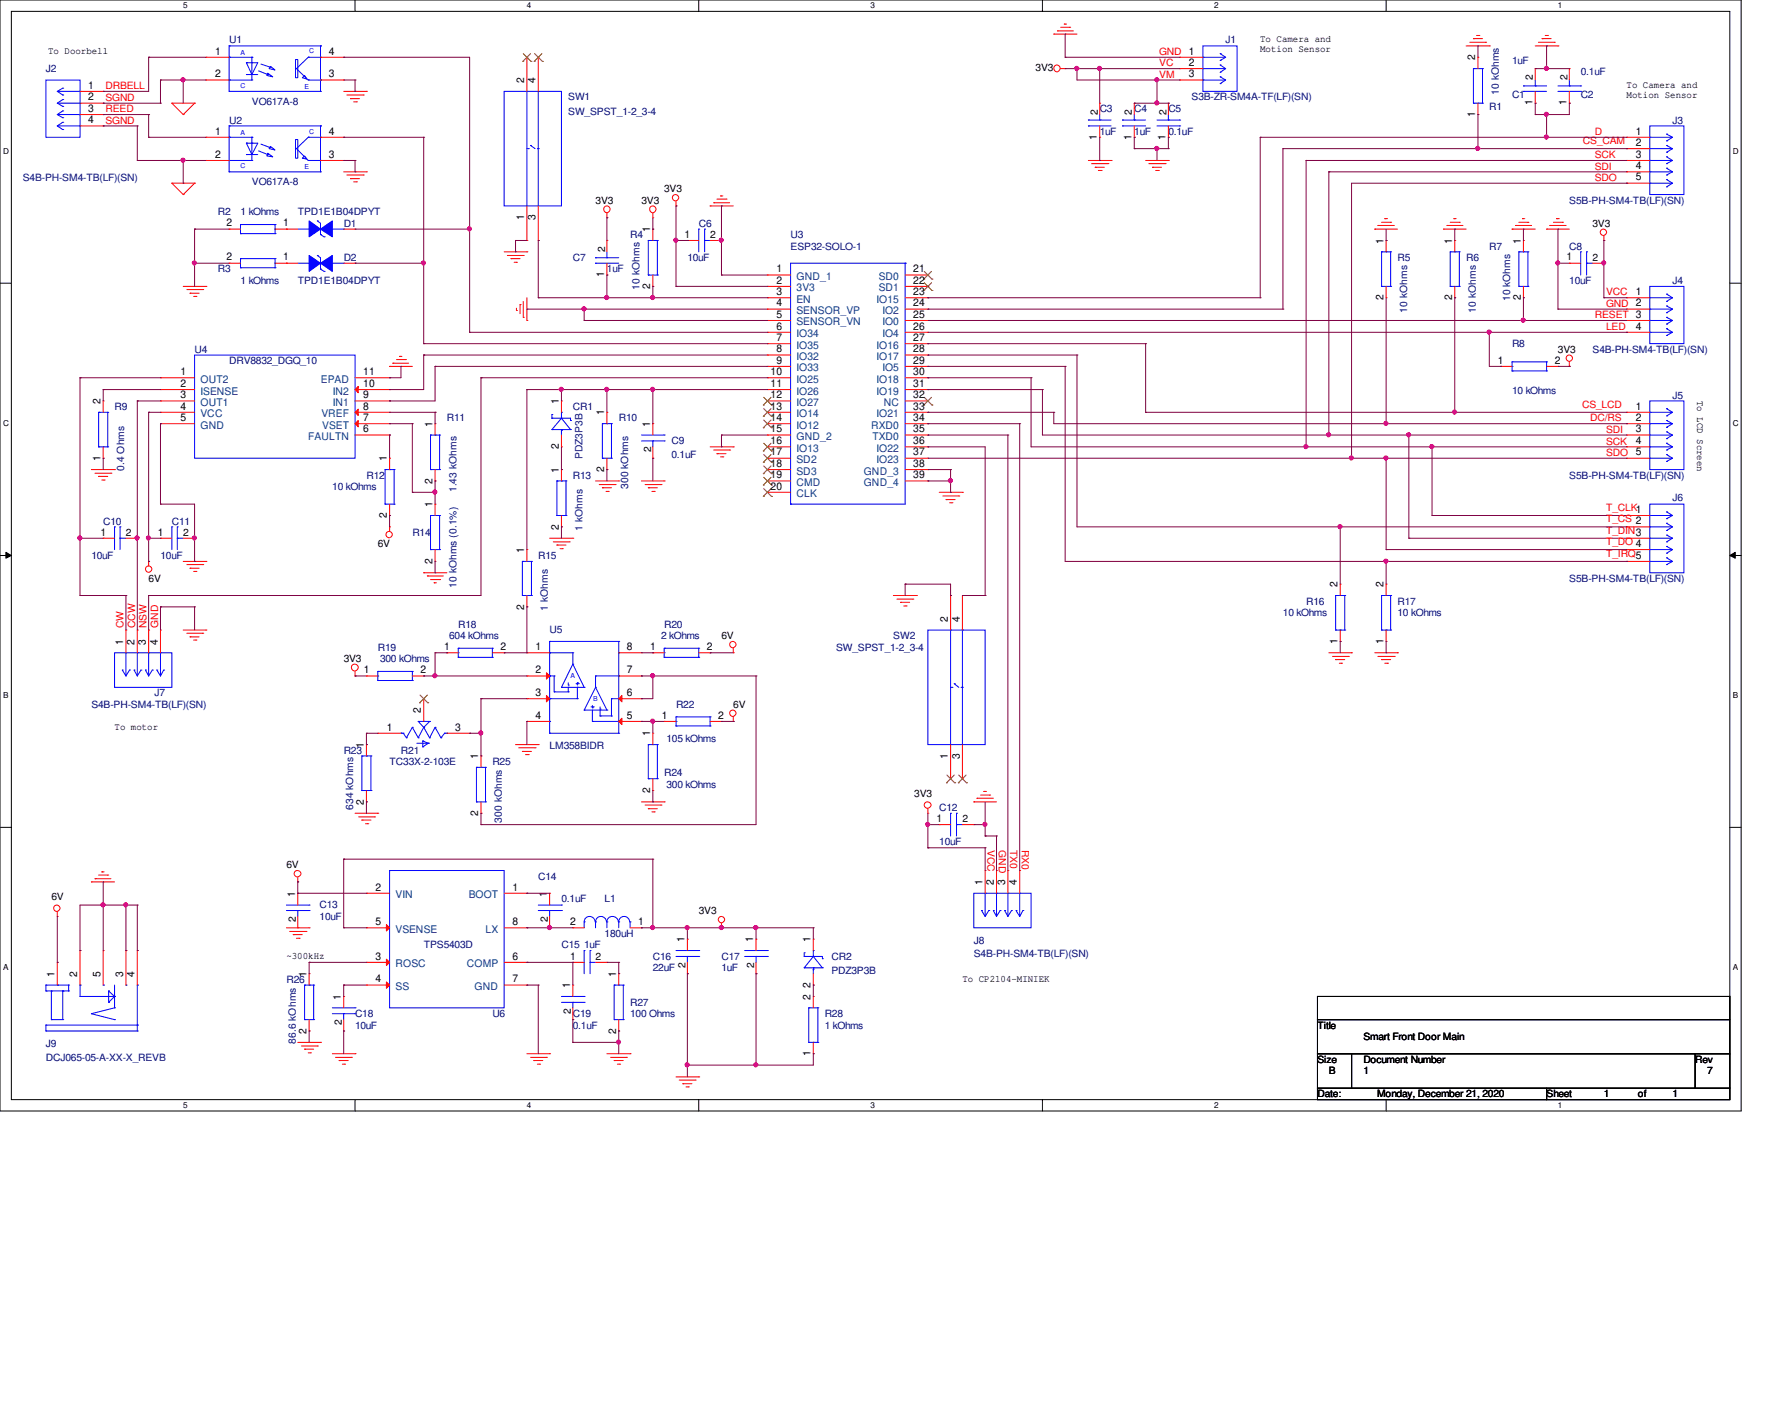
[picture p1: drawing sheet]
<svg xmlns="http://www.w3.org/2000/svg" width="165mm" height="132mm" viewBox="0 0 165 132" stroke-linecap="round" stroke-linejoin="round" font-family="sans-serif">
<defs><g id="words">
<g font-size="1">
<text x="20" y="5.1">1</text>
<text x="30.6" y="5.1">4</text>
<text x="137.4" y="5.6" transform="rotate(-90 137.4 5.6)">2</text>
<text x="8.2" y="8.3">1</text>
<text x="8.2" y="9.4">2</text>
<text x="8.2" y="10.4">3</text>
<text x="8.2" y="11.5">4</text>
<text x="20" y="7.2">2</text>
<text x="30.6" y="7.2">3</text>
<text x="48.8" y="7.7" transform="rotate(-90 48.8 7.7)">2</text>
<text x="49.9" y="7.7" transform="rotate(-90 49.9 7.7)">4</text>
<text x="110.7" y="6.1">2</text>
<text x="110.7" y="7.2">3</text>
<text x="137.4" y="10.9" transform="rotate(-90 137.4 10.9)">1</text>
<text x="142.7" y="9.8" transform="rotate(-90 142.7 9.8)">1</text>
<text x="145.9" y="9.8" transform="rotate(-90 145.9 9.8)">1</text>
<text x="20" y="12.5">1</text>
<text x="20" y="14.7">2</text>
<text x="30.6" y="14.7">3</text>
<text x="30.6" y="12.5">4</text>
<text x="102.2" y="13" transform="rotate(-90 102.2 13)">1</text>
<text x="105.4" y="13" transform="rotate(-90 105.4 13)">1</text>
<text x="108.5" y="13" transform="rotate(-90 108.5 13)">1</text>
<text x="152.3" y="12.5">1</text>
<text x="152.3" y="13.6">2</text>
<text x="152.3" y="14.7">3</text>
<text x="152.3" y="15.7">4</text>
<text x="152.3" y="16.8">5</text>
<text x="21.1" y="21.1">2</text>
<text x="26.4" y="21.1">1</text>
<text x="48.8" y="20.5" transform="rotate(-90 48.8 20.5)">1</text>
<text x="49.9" y="20.5" transform="rotate(-90 49.9 20.5)">3</text>
<text x="60.5" y="21.6" transform="rotate(-90 60.5 21.6)">1</text>
<text x="63.8" y="22.1">1</text>
<text x="128.8" y="22.7" transform="rotate(-90 128.8 22.7)">1</text>
<text x="135.2" y="22.7" transform="rotate(-90 135.2 22.7)">1</text>
<text x="141.6" y="22.7" transform="rotate(-90 141.6 22.7)">1</text>
<text x="21.1" y="24.3">2</text>
<text x="26.4" y="24.3">1</text>
<text x="56.3" y="25.8" transform="rotate(-90 56.3 25.8)">1</text>
<text x="60.5" y="26.9" transform="rotate(-90 60.5 26.9)">2</text>
<text x="72.3" y="25.4">1</text>
<text x="72.3" y="26.4">2</text>
<text x="72.3" y="27.5">3</text>
<text x="72.3" y="28.5">4</text>
<text x="72.3" y="29.6">5</text>
<text x="85" y="25.4">21</text>
<text x="85" y="26.4">22</text>
<text x="85" y="27.5">23</text>
<text x="85" y="28.5">24</text>
<text x="85" y="29.6">25</text>
<text x="128.8" y="28" transform="rotate(-90 128.8 28)">2</text>
<text x="135.2" y="28" transform="rotate(-90 135.2 28)">2</text>
<text x="141.6" y="28" transform="rotate(-90 141.6 28)">2</text>
<text x="145.9" y="24.3">1</text>
<text x="152.3" y="27.5">1</text>
<text x="16.8" y="34.9">1</text>
<text x="33.8" y="34.9">11</text>
<text x="71.8" y="34.9">10</text>
<text x="72.3" y="30.7">6</text>
<text x="72.3" y="31.8">7</text>
<text x="72.3" y="32.8">8</text>
<text x="72.3" y="33.9">9</text>
<text x="85" y="30.7">26</text>
<text x="85" y="31.8">27</text>
<text x="85" y="32.8">28</text>
<text x="85" y="33.9">29</text>
<text x="85" y="34.9">30</text>
<text x="139.5" y="33.9">1</text>
<text x="144.8" y="33.9">2</text>
<text x="152.3" y="30.7">4</text>
<text x="9.4" y="37.6" transform="rotate(-90 9.4 37.6)">2</text>
<text x="16.8" y="36">2</text>
<text x="16.8" y="37.1">3</text>
<text x="16.8" y="38.1">4</text>
<text x="16.8" y="39.2">5</text>
<text x="33.8" y="40.3">6</text>
<text x="33.8" y="39.2">7</text>
<text x="33.8" y="38.1">8</text>
<text x="33.8" y="37.1">9</text>
<text x="33.8" y="36">10</text>
<text x="40.3" y="39.8" transform="rotate(-90 40.3 39.8)">1</text>
<text x="52" y="41.8" transform="rotate(-90 52 41.8)">2</text>
<text x="52" y="37.6" transform="rotate(-90 52 37.6)">1</text>
<text x="56.3" y="38.7" transform="rotate(-90 56.3 38.7)">1</text>
<text x="60.5" y="39.8" transform="rotate(-90 60.5 39.8)">1</text>
<text x="71.8" y="36">11</text>
<text x="71.8" y="37.1">12</text>
<text x="71.8" y="38.1">13</text>
<text x="71.8" y="39.2">14</text>
<text x="71.8" y="40.3">15</text>
<text x="71.8" y="41.4">16</text>
<text x="85" y="36">31</text>
<text x="85" y="37.1">32</text>
<text x="85" y="38.1">33</text>
<text x="85" y="39.2">34</text>
<text x="85" y="40.3">35</text>
<text x="85" y="41.4">36</text>
<text x="152.3" y="38.1">1</text>
<text x="152.3" y="39.2">2</text>
<text x="152.3" y="40.3">3</text>
<text x="152.3" y="41.4">4</text>
<text x="9.4" y="42.9" transform="rotate(-90 9.4 42.9)">1</text>
<text x="36" y="43" transform="rotate(-90 36 43)">1</text>
<text x="40.3" y="47.2" transform="rotate(-90 40.3 47.2)">1</text>
<text x="40.3" y="45" transform="rotate(-90 40.3 45)">2</text>
<text x="52" y="44" transform="rotate(-90 52 44)">1</text>
<text x="56.3" y="44" transform="rotate(-90 56.3 44)">2</text>
<text x="71.8" y="42.4">17</text>
<text x="71.8" y="43.5">18</text>
<text x="71.8" y="44.5">19</text>
<text x="71.8" y="45.6">20</text>
<text x="85" y="42.4">37</text>
<text x="85" y="43.5">38</text>
<text x="85" y="44.5">39</text>
<text x="152.3" y="42.4">5</text>
<text x="9.4" y="49.9">1</text>
<text x="14.7" y="49.9">1</text>
<text x="36" y="48.3" transform="rotate(-90 36 48.3)">2</text>
<text x="40.3" y="52.5" transform="rotate(-90 40.3 52.5)">2</text>
<text x="48.8" y="51.5" transform="rotate(-90 48.8 51.5)">1</text>
<text x="52" y="49.3" transform="rotate(-90 52 49.3)">2</text>
<text x="48.8" y="56.8" transform="rotate(-90 48.8 56.8)">2</text>
<text x="88.3" y="57.9" transform="rotate(-90 88.3 57.9)">2</text>
<text x="89.4" y="57.9" transform="rotate(-90 89.4 57.9)">4</text>
<text x="124.5" y="60" transform="rotate(-90 124.5 60)">1</text>
<text x="124.5" y="54.7" transform="rotate(-90 124.5 54.7)">2</text>
<text x="128.8" y="60" transform="rotate(-90 128.8 60)">1</text>
<text x="128.8" y="54.7" transform="rotate(-90 128.8 54.7)">2</text>
<text x="11.5" y="60" transform="rotate(-90 11.5 60)">1</text>
<text x="12.5" y="60" transform="rotate(-90 12.5 60)">2</text>
<text x="13.6" y="60" transform="rotate(-90 13.6 60)">3</text>
<text x="14.7" y="60" transform="rotate(-90 14.7 60)">4</text>
<text x="33.9" y="62.7">1</text>
<text x="39.2" y="62.7">2</text>
<text x="41.4" y="60.5">1</text>
<text x="46.6" y="60.5">2</text>
<text x="49.9" y="60.5">1</text>
<text x="49.9" y="62.7">2</text>
<text x="49.9" y="64.8">3</text>
<text x="58.4" y="64.8">6</text>
<text x="58.4" y="62.7">7</text>
<text x="58.4" y="60.5">8</text>
<text x="60.5" y="60.5">1</text>
<text x="65.8" y="60.5">2</text>
<text x="33.9" y="69.6" transform="rotate(-90 33.9 69.6)">1</text>
<text x="36" y="68">1</text>
<text x="39.2" y="66.4" transform="rotate(-90 39.2 66.4)">2</text>
<text x="42.4" y="68">3</text>
<text x="44.5" y="70.7" transform="rotate(-90 44.5 70.7)">1</text>
<text x="49.9" y="66.9">4</text>
<text x="58.4" y="66.9">5</text>
<text x="60.5" y="68.6" transform="rotate(-90 60.5 68.6)">1</text>
<text x="61.6" y="66.9">1</text>
<text x="66.9" y="66.9">2</text>
<text x="88.3" y="70.7" transform="rotate(-90 88.3 70.7)">1</text>
<text x="89.4" y="70.7" transform="rotate(-90 89.4 70.7)">3</text>
<text x="33.9" y="74.9" transform="rotate(-90 33.9 74.9)">2</text>
<text x="44.5" y="76" transform="rotate(-90 44.5 76)">2</text>
<text x="60.5" y="73.8" transform="rotate(-90 60.5 73.8)">2</text>
<text x="87.2" y="76.5">1</text>
<text x="27.5" y="83.5" transform="rotate(-90 27.5 83.5)">1</text>
<text x="35" y="82.9">2</text>
<text x="47.7" y="82.9">1</text>
<text x="50.9" y="83.5" transform="rotate(-90 50.9 83.5)">1</text>
<text x="91.5" y="82.4" transform="rotate(-90 91.5 82.4)">1</text>
<text x="92.5" y="82.4" transform="rotate(-90 92.5 82.4)">2</text>
<text x="93.6" y="82.4" transform="rotate(-90 93.6 82.4)">3</text>
<text x="94.7" y="82.4" transform="rotate(-90 94.7 82.4)">4</text>
<text x="35" y="89.4">3</text>
<text x="35" y="86.1">5</text>
<text x="47.7" y="89.4">6</text>
<text x="47.7" y="86.1">8</text>
<text x="53.1" y="89.4">1</text>
<text x="53.1" y="86.1">2</text>
<text x="59.4" y="86.1">1</text>
<text x="63.8" y="87.8" transform="rotate(-90 63.8 87.8)">1</text>
<text x="70.1" y="87.8" transform="rotate(-90 70.1 87.8)">1</text>
<text x="75.5" y="87.8" transform="rotate(-90 75.5 87.8)">1</text>
<text x="5.1" y="91" transform="rotate(-90 5.1 91)">1</text>
<text x="7.2" y="91" transform="rotate(-90 7.2 91)">2</text>
<text x="9.4" y="91" transform="rotate(-90 9.4 91)">5</text>
<text x="11.5" y="91" transform="rotate(-90 11.5 91)">3</text>
<text x="12.5" y="91" transform="rotate(-90 12.5 91)">4</text>
<text x="28.5" y="91" transform="rotate(-90 28.5 91)">1</text>
<text x="31.7" y="93.1" transform="rotate(-90 31.7 93.1)">1</text>
<text x="35" y="91.5">4</text>
<text x="47.7" y="91.5">7</text>
<text x="53.1" y="92" transform="rotate(-90 53.1 92)">1</text>
<text x="57.4" y="91" transform="rotate(-90 57.4 91)">1</text>
<text x="75.5" y="93.1" transform="rotate(-90 75.5 93.1)">2</text>
<text x="75.5" y="92" transform="rotate(-90 75.5 92)">2</text>
<text x="28.5" y="96.3" transform="rotate(-90 28.5 96.3)">2</text>
<text x="57.4" y="96.3" transform="rotate(-90 57.4 96.3)">2</text>
<text x="75.5" y="98.4" transform="rotate(-90 75.5 98.4)">1</text>
</g>
<g font-size="1" fill="#004080">
<text x="74.2" y="26.1">GND_1</text>
<text x="74.2" y="27.1">3V3</text>
<text x="74.2" y="28.2">EN</text>
<text x="74.2" y="29.3">SENSOR_VP</text>
<text x="81.6" y="28.2">IO15</text>
<text x="81.8" y="26.1">SD0</text>
<text x="81.8" y="27.1">SD1</text>
<text x="82.2" y="29.3">IO2</text>
<text x="18.7" y="35.6">OUT2</text>
<text x="29.9" y="35.6">EPAD</text>
<text x="74.2" y="30.3">SENSOR_VN</text>
<text x="74.2" y="31.4">IO34</text>
<text x="74.2" y="32.5">IO35</text>
<text x="74.2" y="33.5">IO32</text>
<text x="74.2" y="34.6">IO33</text>
<text x="74.2" y="35.6">IO25</text>
<text x="81.6" y="32.5">IO16</text>
<text x="81.6" y="33.5">IO17</text>
<text x="81.6" y="35.6">IO18</text>
<text x="82.2" y="30.3">IO0</text>
<text x="82.2" y="31.4">IO4</text>
<text x="82.2" y="34.6">IO5</text>
<text x="18.7" y="36.7">ISENSE</text>
<text x="18.7" y="37.8">OUT1</text>
<text x="18.7" y="38.9">VCC</text>
<text x="18.7" y="39.9">GND</text>
<text x="28.7" y="41">FAULTN</text>
<text x="29.9" y="38.9">VREF</text>
<text x="30" y="39.9">VSET</text>
<text x="31" y="37.8">IN1</text>
<text x="31" y="36.7">IN2</text>
<text x="74.2" y="36.7">IO26</text>
<text x="74.2" y="37.8">IO27</text>
<text x="74.2" y="38.9">IO14</text>
<text x="74.2" y="39.9">IO12</text>
<text x="74.2" y="41">GND_2</text>
<text x="81.1" y="39.9">RXD0</text>
<text x="81.2" y="41">TXD0</text>
<text x="81.6" y="36.7">IO19</text>
<text x="81.6" y="38.9">IO21</text>
<text x="82.3" y="37.8">NC</text>
<text x="74.2" y="42.1">IO13</text>
<text x="74.2" y="43.1">SD2</text>
<text x="74.2" y="44.2">SD3</text>
<text x="74.2" y="45.3">CMD</text>
<text x="74.2" y="46.3">CLK</text>
<text x="80.4" y="44.2">GND_3</text>
<text x="80.4" y="45.3">GND_4</text>
<text x="81.6" y="42.1">IO22</text>
<text x="81.6" y="43.1">IO23</text>
<text x="36.8" y="83.7">VIN</text>
<text x="43.6" y="83.7">BOOT</text>
<text x="36.8" y="86.9">VSENSE</text>
<text x="45.2" y="86.9">LX</text>
<text x="36.8" y="90.1">ROSC</text>
<text x="36.8" y="92.2">SS</text>
<text x="43.5" y="90.1">COMP</text>
<text x="44.2" y="92.2">GND</text>
</g>
<g font-size=".9">
<text x="4.5" y="5">To Doorbell</text>
<text x="117.3" y="3.9">To Camera and</text>
<text x="117.3" y="4.9">Motion Sensor</text>
<text x="96.4" y="6.6">3V3</text>
<text x="102.2" y="10.7" transform="rotate(-90 102.2 10.7)">2</text>
<text x="105.4" y="10.7" transform="rotate(-90 105.4 10.7)">2</text>
<text x="108.6" y="10.7" transform="rotate(-90 108.6 10.7)">2</text>
<text x="142.7" y="7.5" transform="rotate(-90 142.7 7.5)">2</text>
<text x="146" y="7.5" transform="rotate(-90 146 7.5)">2</text>
<text x="151.5" y="8.2">To Camera and</text>
<text x="151.5" y="9.1">Motion Sensor</text>
<text x="61.8" y="17.9">3V3</text>
<text x="55.5" y="19">3V3</text>
<text x="56.3" y="23.5" transform="rotate(-90 56.3 23.5)">2</text>
<text x="59.7" y="19">3V3</text>
<text x="66.1" y="22.2">2</text>
<text x="148.3" y="21.1">3V3</text>
<text x="148.3" y="24.3">2</text>
<text x="145.1" y="32.9">3V3</text>
<text x="158" y="37.3" transform="rotate(90 158 37.3)">To LCD Screen</text>
<text x="60.6" y="42.1" transform="rotate(-90 60.6 42.1)">2</text>
<text x="11.7" y="49.9">2</text>
<text x="17.1" y="49.9">2</text>
<text x="35.2" y="51">6V</text>
<text x="13.8" y="54.2">6V</text>
<text x="67.2" y="59.5">6V</text>
<text x="32" y="61.6">3V3</text>
<text x="68.3" y="65.9">6V</text>
<text x="10.7" y="67.9">To motor</text>
<text x="85.1" y="74.3">3V3</text>
<text x="89.6" y="76.6">2</text>
<text x="4.8" y="83.8">6V</text>
<text x="26.7" y="80.9">6V</text>
<text x="26.7" y="89.3">~300kHz</text>
<text x="27.6" y="85.9" transform="rotate(-90 27.6 85.9)">2</text>
<text x="51" y="85.9" transform="rotate(-90 51 85.9)">2</text>
<text x="55.5" y="89.4">2</text>
<text x="65.1" y="85.1">3V3</text>
<text x="31.8" y="95.5" transform="rotate(-90 31.8 95.5)">2</text>
<text x="53.2" y="94.4" transform="rotate(-90 53.2 94.4)">2</text>
<text x="63.8" y="90.1" transform="rotate(-90 63.8 90.1)">2</text>
<text x="70.2" y="90.1" transform="rotate(-90 70.2 90.1)">2</text>
<text x="89.6" y="91.4">To CP2104-MINIEK</text>
<text x="122.7" y="95.8">Title</text>
<text x="122.7" y="99">Size</text>
<text x="123.7" y="100">B</text>
<text x="127" y="99">Document Number</text>
<text x="127" y="100">1</text>
<text x="127" y="96.9">Smart Front Door Main</text>
<text x="157.9" y="99">Rev</text>
<text x="159" y="100">7</text>
<text x="122.7" y="102.2">Date:</text>
<text x="128.2" y="102.2">Monday, December 21, 2020</text>
<text x="144" y="102.2">Sheet</text>
<text x="149.4" y="102.2">1</text>
<text x="152.5" y="102.2">of</text>
<text x="155.7" y="102.2">1</text>
</g>
<g font-size=".9" fill="#000080">
<text x="21.3" y="4">U1</text>
<text x="114.1" y="4">J1</text>
<text x="140.8" y="6">1uF</text>
<text x="4.3" y="6.7">J2</text>
<text x="21.3" y="11.5">U2</text>
<text x="23.5" y="9.8">VO617A-8</text>
<text x="52.9" y="9.4">SW1</text>
<text x="52.9" y="10.7">SW_SPST_1-2_3-4</text>
<text x="102.4" y="10.5">C3</text>
<text x="105.6" y="10.5">C4</text>
<text x="108.8" y="10.5">C5</text>
<text x="111" y="9.4">S3B-ZR-SM4A-TF(LF)(SN)</text>
<text x="138.7" y="10.2">R1</text>
<text x="139.6" y="8.8" transform="rotate(-90 139.6 8.8)">10 kOhms</text>
<text x="140.8" y="9.1">C1</text>
<text x="147.2" y="9.1">C2</text>
<text x="147.2" y="7">0.1uF</text>
<text x="155.7" y="11.5">J3</text>
<text x="2.1" y="16.8">S4B-PH-SM4-TB(LF)(SN)</text>
<text x="23.5" y="17.3">VO617A-8</text>
<text x="102.4" y="12.6">1uF</text>
<text x="105.6" y="12.6">1uF</text>
<text x="108.8" y="12.6">0.1uF</text>
<text x="20.3" y="20">R2</text>
<text x="22.4" y="20">1 kOhms</text>
<text x="27.7" y="20">TPD1E1B04DPYT</text>
<text x="32" y="21.1">D1</text>
<text x="58.7" y="22.2">R4</text>
<text x="65.1" y="21.1">C6</text>
<text x="73.6" y="22.2">U3</text>
<text x="73.6" y="23.2">ESP32-SOLO-1</text>
<text x="138.7" y="23.2">R7</text>
<text x="146.1" y="19">S5B-PH-SM4-TB(LF)(SN)</text>
<text x="146.1" y="23.2">C8</text>
<text x="20.3" y="25.4">R3</text>
<text x="22.4" y="26.5">1 kOhms</text>
<text x="27.7" y="26.5">TPD1E1B04DPYT</text>
<text x="32" y="24.3">D2</text>
<text x="53.3" y="24.3">C7</text>
<text x="56.5" y="25.4">1uF</text>
<text x="59.6" y="27" transform="rotate(-90 59.6 27)">10 kOhms</text>
<text x="64" y="24.3">10uF</text>
<text x="130.1" y="24.3">R5</text>
<text x="131" y="29.1" transform="rotate(-90 131 29.1)">10 kOhms</text>
<text x="136.5" y="24.3">R6</text>
<text x="137.4" y="29.1" transform="rotate(-90 137.4 29.1)">10 kOhms</text>
<text x="140.6" y="28.1" transform="rotate(-90 140.6 28.1)">10 kOhms</text>
<text x="146.1" y="26.5">10uF</text>
<text x="155.7" y="26.5">J4</text>
<text x="18.1" y="32.9">U4</text>
<text x="21.3" y="33.9">DRV8832_DGQ_10</text>
<text x="140.8" y="32.3">R8</text>
<text x="148.3" y="32.9">S4B-PH-SM4-TB(LF)(SN)</text>
<text x="10.7" y="38.2">R9</text>
<text x="41.6" y="39.2">R11</text>
<text x="53.3" y="38.2">CR1</text>
<text x="57.6" y="39.2">R10</text>
<text x="62.5" y="41.4">C9</text>
<text x="140.8" y="36.7">10 kOhms</text>
<text x="155.7" y="37.1">J5</text>
<text x="11.6" y="43.9" transform="rotate(-90 11.6 43.9)">0.4 Ohms</text>
<text x="30.9" y="45.6">10 kOhms</text>
<text x="34.1" y="44.6">R12</text>
<text x="42.5" y="45.8" transform="rotate(-90 42.5 45.8)">1.43 kOhms</text>
<text x="53.3" y="44.6">R13</text>
<text x="54.2" y="42.8" transform="rotate(-90 54.2 42.8)">PDZ3P3B</text>
<text x="58.5" y="45.6" transform="rotate(-90 58.5 45.6)">300 kOhms</text>
<text x="62.5" y="42.7">0.1uF</text>
<text x="146.1" y="44.6">S5B-PH-SM4-TB(LF)(SN)</text>
<text x="155.7" y="46.7">J6</text>
<text x="8.5" y="52">10uF</text>
<text x="9.6" y="48.9">C10</text>
<text x="14.9" y="52">10uF</text>
<text x="16" y="48.9">C11</text>
<text x="38.4" y="49.9">R14</text>
<text x="50.1" y="52">R15</text>
<text x="54.2" y="49.4" transform="rotate(-90 54.2 49.4)">1 kOhms</text>
<text x="41.8" y="59.5">604 kOhms</text>
<text x="42.5" y="54.7" transform="rotate(-90 42.5 54.7)">10 kOhms (0.1%)</text>
<text x="42.7" y="58.5">R18</text>
<text x="51" y="56.9" transform="rotate(-90 51 56.9)">1 kOhms</text>
<text x="51.2" y="59">U5</text>
<text x="61.6" y="59.5">2 kOhms</text>
<text x="61.8" y="58.5">R20</text>
<text x="83.2" y="59.5">SW2</text>
<text x="119.5" y="57.4">10 kOhms</text>
<text x="121.6" y="56.3">R16</text>
<text x="130.1" y="56.3">R17</text>
<text x="130.1" y="57.4">10 kOhms</text>
<text x="146.1" y="54.2">S5B-PH-SM4-TB(LF)(SN)</text>
<text x="8.5" y="65.9">S4B-PH-SM4-TB(LF)(SN)</text>
<text x="14.4" y="64.9">J7</text>
<text x="35.2" y="60.6">R19</text>
<text x="35.4" y="61.6">300 kOhms</text>
<text x="62.9" y="65.9">R22</text>
<text x="77.9" y="60.6">SW_SPST_1-2_3-4</text>
<text x="32" y="70.2">R23</text>
<text x="36.3" y="71.2">TC33X-2-103E</text>
<text x="37.3" y="70.2">R21</text>
<text x="45.8" y="71.2">R25</text>
<text x="51.2" y="69.8">LM358BIDR</text>
<text x="62.1" y="69.1">105 kOhms</text>
<text x="32.9" y="75.4" transform="rotate(-90 32.9 75.4)">634 kOhms</text>
<text x="46.7" y="76.6" transform="rotate(-90 46.7 76.6)">300 kOhms</text>
<text x="61.8" y="72.3">R24</text>
<text x="62.1" y="73.4">300 kOhms</text>
<text x="87.5" y="75.5">C12</text>
<text x="50.1" y="81.9">C14</text>
<text x="87.5" y="78.7">10uF</text>
<text x="29.8" y="84.6">C13</text>
<text x="29.8" y="85.6">10uF</text>
<text x="39.5" y="88.3">TPS5403D</text>
<text x="52.3" y="88.3">C15 1uF</text>
<text x="52.3" y="84">0.1uF</text>
<text x="56.3" y="87.2">180uH</text>
<text x="56.3" y="84">L1</text>
<text x="60.8" y="89.4">C16</text>
<text x="67.2" y="89.4">C17</text>
<text x="77.4" y="89.4">CR2</text>
<text x="90.7" y="87.9">J8</text>
<text x="90.7" y="89.2">S4B-PH-SM4-TB(LF)(SN)</text>
<text x="26.7" y="91.5">R26</text>
<text x="33.1" y="94.7">C18</text>
<text x="33.1" y="95.8">10uF</text>
<text x="45.8" y="94.7">U6</text>
<text x="53.3" y="94.7">C19</text>
<text x="53.3" y="95.8">0.1uF</text>
<text x="58.7" y="93.6">R27</text>
<text x="58.7" y="94.7">100 Ohms</text>
<text x="60.8" y="90.5">22uF</text>
<text x="67.2" y="90.5">1uF</text>
<text x="76.8" y="94.7">R28</text>
<text x="76.8" y="95.8">1 kOhms</text>
<text x="77.4" y="90.7">PDZ3P3B</text>
<text x="4.3" y="97.5">J9</text>
<text x="4.3" y="98.8">DCJ065-05-A-XX-X_REVB</text>
<text x="27.6" y="97.2" transform="rotate(-90 27.6 97.2)">86.6 kOhms</text>
</g>
<g font-size=".9" fill="#f00">
<text x="107.9" y="5.1">GND 1</text>
<text x="9.8" y="10.5">REED</text>
<text x="9.8" y="11.5">SGND</text>
<text x="9.8" y="8.3">DRBELL</text>
<text x="9.8" y="9.4">SGND</text>
<text x="107.9" y="6.2">VC</text>
<text x="107.9" y="7.2">VM</text>
<text x="147.4" y="13.4">CS_CAM</text>
<text x="148.5" y="16.8">SDO</text>
<text x="148.5" y="15.8">SDI</text>
<text x="148.5" y="14.7">SCK</text>
<text x="148.5" y="12.6">D</text>
<text x="148.5" y="29.6">RESET 3</text>
<text x="149.6" y="27.5">VCC</text>
<text x="149.6" y="28.6">GND 2</text>
<text x="149.6" y="30.7">LED</text>
<text x="147.3" y="38">CS_LCD</text>
<text x="148.1" y="39.2">DC/RS</text>
<text x="149.6" y="40.3">SDI</text>
<text x="149.6" y="41.4">SCK</text>
<text x="149.6" y="42.5">SDO</text>
<text x="149.6" y="47.6">T_CLK1</text>
<text x="149.6" y="49.7">T_DIN3</text>
<text x="149.6" y="50.8">T_DO 4</text>
<text x="149.6" y="48.6">T_CS 2</text>
<text x="149.6" y="51.9">T_IRQ5</text>
<text x="11.5" y="58.5" transform="rotate(-90 11.5 58.5)">CW</text>
<text x="12.6" y="58.5" transform="rotate(-90 12.6 58.5)">CCW</text>
<text x="13.6" y="58.5" transform="rotate(-90 13.6 58.5)">NSW</text>
<text x="14.7" y="58.5" transform="rotate(-90 14.7 58.5)">GND</text>
<text x="91.9" y="79.2" transform="rotate(90 91.9 79.2)">VCC</text>
<text x="93" y="79.2" transform="rotate(90 93 79.2)">GND</text>
<text x="94.1" y="79.2" transform="rotate(90 94.1 79.2)">TX0</text>
<text x="95.2" y="79.2" transform="rotate(90 95.2 79.2)">RX0</text>
</g>
<g font-size=".8">
<text x="17.1" y=".8">5</text>
<text x="49.1" y=".8">4</text>
<text x="81.1" y=".8">3</text>
<text x="113.1" y=".8">2</text>
<text x="145.1" y=".8">1</text>
<text x=".3" y="14.4">D</text>
<text x="161.4" y="14.4">D</text>
<text x=".3" y="39.7">C</text>
<text x="161.4" y="39.7">C</text>
<text x=".3" y="65">B</text>
<text x="161.4" y="65">B</text>
<text x=".3" y="90.3">A</text>
<text x="161.4" y="90.3">A</text>
<text x="17.1" y="103.2">5</text>
<text x="49.1" y="103.2">4</text>
<text x="81.1" y="103.2">3</text>
<text x="113.1" y="103.2">2</text>
<text x="145.1" y="103.2">1</text>
</g>
<g font-size=".6" fill="#00f">
<text x="22.4" y="5.1">A</text>
<text x="28.8" y="5">C</text>
<text x="22.4" y="8.2">C</text>
<text x="28.4" y="8.3">E</text>
<text x="22.4" y="12.5">A</text>
<text x="22.4" y="15.6">C</text>
<text x="28.4" y="15.7">E</text>
<text x="28.8" y="12.4">C</text>
<text x="53.1" y="63.1">A</text>
<text x="55.2" y="65.2">B</text>
</g>
</g></defs>
<path d="M0 0h162.1v103.5h-162.1zM1.1 1.1h160v101.3h-160z" fill="none" stroke="#000" stroke-width=".09"/>
<g fill="#fff">
<path d="M17.1 .1h.3v.8h-.3z"/>
<path d="M17.1 102.5h.3v.8h-.3z"/>
</g>
<path d="M33.1 0v1.1M33.1 102.4v1.1" fill="none" stroke="#000" stroke-width=".09"/>
<g fill="#fff">
<path d="M49.1 .1h.3v.8h-.3z"/>
<path d="M49.1 102.5h.3v.8h-.3z"/>
</g>
<path d="M65.1 0v1.1M65.1 102.4v1.1" fill="none" stroke="#000" stroke-width=".09"/>
<g fill="#fff">
<path d="M81.1 .1h.3v.8h-.3z"/>
<path d="M81.1 102.5h.3v.8h-.3z"/>
</g>
<path d="M97.1 0v1.1M97.1 102.4v1.1" fill="none" stroke="#000" stroke-width=".09"/>
<g fill="#fff">
<path d="M113.1 .1h.4v.8h-.4z"/>
<path d="M113.1 102.5h.4v.8h-.4z"/>
</g>
<path d="M129.1 0v1.1M129.1 102.4v1.1" fill="none" stroke="#000" stroke-width=".09"/>
<g fill="#fff">
<path d="M145.1 .1h.4v.8h-.4z"/>
<path d="M145.1 102.5h.4v.8h-.4z"/>
<path d="M.3 13.7h.5v.8h-.5z"/>
<path d="M161.4 13.7h.5v.8h-.5z"/>
<path d="M.3 39h.5v.8h-.5z"/>
<path d="M161.4 39h.5v.8h-.5z"/>
</g>
<path d="M0 26.4h1.1M161.1 26.4h1" fill="none" stroke="#000" stroke-width=".09"/>
<g fill="#fff">
<path d="M.3 64.4h.5v.8h-.5z"/>
<path d="M161.4 64.4h.4v.8h-.4z"/>
</g>
<path d="M0 51.7h1.1M.6 51.4l.5 .3-.5 .3zM161.1 51.7l.5-.3v.6zM161.1 51.7h1" fill="none" stroke="#000" stroke-width=".09"/>
<path d="M.6 51.4l.5 .3-.5 .3zM161.1 51.7l.5-.3v.6z" fill="#000"/>
<g fill="#fff">
<path d="M.3 89.7h.5v.8h-.5z"/>
<path d="M161.4 89.7h.4v.8h-.4z"/>
</g>
<path d="M0 77h1.1M161.1 77h1M122.7 92.8h38.4v2.2h-38.4zM122.7 95h38.4v3.1h-38.4zM122.7 98.1h3.2v3.2h-3.2zM125.9 98.1h32v3.2h-32zM157.9 98.1h3.2v3.2h-3.2zM122.7 101.3h21.3v1.1h-21.3zM144 101.3h17.1v1.1h-17.1z" fill="none" stroke="#000" stroke-width=".09"/>
<g fill="none" stroke="#f00" stroke-width=".09">
<path d="M16 17.1h.1M16 9.6h.1M16 17.1h2.1M16 17.1l1.1 1M16 9.6h2.1M16 9.6l1.1 1.1M17.1 18.1h.1M17.1 10.7h.1M18.1 17.1h.1M18.1 9.6h.1M18.1 17.1l-1 1M18.1 9.6l-1 1.1"/>
<path d="M19.2 12.8h.1M19.2 14.9h.1M19.2 14.9h2.1M19.2 12.8h2.1M29.8 14.9h2.2M29.8 12.8h2.2M32 14.9h.1M32 12.8h.1M32 16h2.1M32 8.5h2.1M32.3 16.3h1.5M32.3 8.8h1.5"/>
<path d="M32.6 16.6h.1M32.6 9.2h.1M32.6 16.6h.9M32.6 9.2h.9M32.9 16.9h.3M32.9 9.5h.3M33.2 16.9h.1M33.2 9.5h.1M33.8 16.3h.1M33.8 8.8h.1M34.1 16h.1M34.1 8.5h.1"/>
<path d="M56.5 19.9v.4M60.8 19.9v.4M62.9 19.2h.1M62.9 18.8v.4M66.1 19.2h.1M66.1 19.2h2.2M66.5 18.9h.1M66.5 18.9h1.4M66.8 18.5h.8M67.1 18.2h.1M67.1 18.2h.2M67.6 18.5h.1"/>
<path d="M98.1 3.2h.1M98.1 3.2h2.2M98.5 2.9h.1M98.5 2.9h1.4M98.8 2.5h.8M98.8 6.4h.4M99.1 2.2h.1M99.1 2.2h.2M99.2 6.4h.1M99.6 2.5h.1M101.3 14.9h2.2M101.6 15.2h1.6"/>
<path d="M102 15.6h.1M102 15.6h.8M102.3 15.9h.2M102.5 15.9h.1M103.2 15.2h.1M103.5 14.9h.1M106.7 14.9h2.1M107 15.2h1.5M107.3 15.6h.1M107.3 15.6h.9M107.6 15.9h.3M107.9 15.9h.1"/>
<path d="M108.5 15.2h.1M108.8 14.9h.1M136.5 4.3h2.2M136.9 3.9h1.4M137.2 3.6h.1M137.2 3.6h.8M137.5 3.3h.2M137.7 3.3h.1M138.3 3.9h.1M138.7 4.3h.1M143 4.3h2.1M143.3 3.9h1.4"/>
<path d="M143.6 3.6h.1M143.6 3.6h.8M143.9 3.3h.2M144.1 3.3h.1M144.7 3.9h.1M145.1 4.3h.1M17.1 26.7h2.1M17.4 27h1.5M17.7 27.3h.1M17.7 27.3h.8M18 27.6h.2M18.2 27.6h.1"/>
<path d="M18.9 27h.1M19.2 26.7h.1M36.3 34.1h.1M36.3 34.1h2.1M36.6 33.8h.1M36.6 33.8h1.5M36.9 33.5h.9M37.2 33.2h.1M37.2 33.2h.2M37.8 33.5h.1M46.9 23.5h2.2M47.2 23.8h1.5"/>
<path d="M47.6 24.1h.1M47.6 24.1h.8M47.9 24.4h.2M48.1 28.9h.1M48.1 24.4h.1M48.1 28.7v.2M48.4 28.4h.1M48.4 28.4v.8M48.7 29.5h.1M48.7 23.8h.1M48.7 28.1v1.4M49.1 29.8h.1"/>
<path d="M49.1 23.5h.1M49.1 27.7v2.1M56.5 20.3h.1M60.8 20.3h.1M128 21.3h.1M128 21.3h2.1M128.3 21h.1M128.3 21h1.5M128.7 20.7h.8M128.9 20.4h.1M128.9 20.4h.3M129.5 20.7h.1"/>
<path d="M134.4 21.3h.1M134.4 21.3h2.1M134.7 21h.1M134.7 21h1.5M135 20.7h.9M135.4 20.4h.1M135.4 20.4h.2M135.9 20.7h.1M140.8 21.3h.1M140.8 21.3h2.2M141.1 21h.1M141.1 21h1.5"/>
<path d="M141.4 20.7h.9M141.8 20.4h.1M141.8 20.4h.2M141.9 22.4h.1M141.9 27.7h.1M141.9 22.4v1.1M141.9 26.7v1M142.3 20.7h.1M144 21.3h.1M144 21.3h2.1M144.3 21h.1M144.3 21h1.5"/>
<path d="M144.7 20.7h.8M144.9 20.4h.1M144.9 20.4h.3M145.5 20.7h.1M146.1 34.1h.1M146.1 33.7v.4M149.4 22.4h.1M149.4 22v.4M8.5 43.7h2.2M8.8 44.1h1.5M9.2 44.4h.1M9.2 44.4h.8"/>
<path d="M9.5 44.7h.2M9.7 44.7h.1M10.3 44.1h.1M10.7 43.7h.1M13.8 52.3h.1M13.8 52.3v.4M17.1 52.3h2.1M17.1 58.7h2.1M17.4 52.6h1.5M17.4 59h1.5M17.7 52.9h.1M17.7 59.3h.1"/>
<path d="M17.7 52.9h.8M17.7 59.3h.8M18 53.2h.2M18 59.6h.2M18.2 53.2h.1M18.2 59.6h.1M18.9 52.6h.1M18.9 59h.1M19.2 52.3h.1M19.2 58.7h.1M36.3 49.1h.1M36.3 42.7h.1"/>
<path d="M36.3 48h.1M36.3 42.7v1M36.3 46.9v1.1M36.3 49.1v.4M39.5 53.3h.1M39.5 53.3h2.1M39.8 53.6h.1M39.8 53.6h1.5M40.1 54h.8M40.4 54.3h.1M40.4 54.3h.2M40.9 54h.1"/>
<path d="M51.2 50.1h2.1M51.5 50.5h1.5M51.9 50.8h.1M51.9 50.8h.8M52.2 51.1h.2M52.4 51.1h.1M53 50.5h.1M53.3 50.1h.1M55.5 44.8h2.1M55.8 45.1h1.5M56.1 45.4h.1M56.1 45.4h.8"/>
<path d="M56.4 45.8h.2M56.6 45.8h.1M57.3 45.1h.1M57.6 44.8h.1M59.7 44.8h2.1M60.1 45.1h1.5M60.4 45.4h.1M60.4 45.4h.8M60.7 45.8h.2M60.9 45.8h.1M61.6 45.1h.1M61.8 44.8h.1"/>
<path d="M66.1 41.6h2.2M66.5 41.9h1.4M66.8 42.2h.1M66.8 42.2h.8M67.1 42.5h.2M67.3 42.5h.1M67.9 41.9h.1M68.3 41.6h.1M83.2 55.5h2.1M83.5 55.8h1.5M83.9 56.1h.1M83.9 56.1h.8"/>
<path d="M84.2 56.4h.2M84.4 56.4h.1M85 55.8h.1M85.3 55.5h.1M87.5 45.8h2.1M87.8 46.2h1.5M88.1 46.5h.1M88.1 46.5h.8M88.4 46.8h.2M88.6 46.8h.1M89.3 46.2h.1M89.6 45.8h.1"/>
<path d="M33.1 62.9h.1M33.1 75.7h2.1M33.1 62.5v.4M33.4 76.1h1.5M33.7 76.4h.1M33.7 76.4h.8M34 76.7h.2M34.2 76.7h.1M34.9 76.1h.1M35.2 75.7h.1M41.6 60.8h.1M41.6 60.8h1.1"/>
<path d="M45.8 60.8h1.1M46.9 60.8h.1M48 69.3h2.1M48.3 69.6h1.5M48.6 70h.1M48.6 70h.9M48.9 70.3h.3M49.1 60.8h.1M49.1 60.8h2.1M49.2 70.3h.1M49.8 69.6h.1M50.1 69.3h.1"/>
<path d="M59.7 74.7h2.1M60.1 75h1.5M60.4 75.3h.1M60.4 75.3h.8M60.7 75.6h.2M60.9 75.6h.1M61.6 75h.1M61.8 74.7h.1M68.3 60.8h.1M68.3 67.2h.1M68.3 60.4v.4M68.3 66.8v.4"/>
<path d="M86.4 75.7h.1M86.4 75.3v.4M90.7 74.7h.1M90.7 74.7h2.1M91 74.3h.1M91 74.3h1.5M91.3 74h.9M91.6 73.7h.1M91.6 73.7h.3M92.2 74h.1M123.7 60.8h2.2M124.1 61.1h1.5"/>
<path d="M124.4 61.4h.1M124.4 61.4h.8M124.7 61.8h.2M124.9 61.8h.1M125.6 61.1h.1M125.9 60.8h.1M128 60.8h2.1M128.3 61.1h1.5M128.7 61.4h.1M128.7 61.4h.8M128.9 61.8h.3M129.2 61.8h.1"/>
<path d="M129.8 61.1h.1M130.1 60.8h.1M5.3 85.3h.1M5.3 84.9v.4M8.5 82.1h.1M8.5 82.1h2.2M8.8 81.8h.1M8.8 81.8h1.5M9.2 81.5h.8M9.5 81.2h.1M9.5 81.2h.2M10 81.5h.1"/>
<path d="M26.7 86.4h2.1M27 86.7h1.5M27.3 87h.1M27.3 87h.9M27.6 87.4h.3M27.7 82.1h.1M27.7 81.7v.4M27.7 97.1h2.1M27.9 87.4h.1M28.1 97.4h1.4M28.4 97.7h.1M28.4 97.7h.8"/>
<path d="M28.5 86.7h.1M28.7 98h.2M28.8 86.4h.1M28.9 98h.1M29.5 97.4h.1M29.8 97.1h.1M30.9 98.1h2.2M31.2 98.5h1.5M31.6 98.8h.1M31.6 98.8h.8M31.9 99.1h.2M32.1 99.1h.1"/>
<path d="M32.7 98.5h.1M33.1 98.1h.1M49.1 98.1h2.1M49.4 98.5h1.5M49.7 98.8h.1M49.7 98.8h.8M50 99.1h.2M50.2 99.1h.1M50.9 98.5h.1M51.2 98.1h.1M56.5 98.1h2.2M56.9 98.5h1.4"/>
<path d="M57.2 98.8h.1M57.2 98.8h.8M57.5 99.1h.2M57.7 99.1h.1M58.3 98.5h.1M58.7 98.1h.1M67.2 86.4h.1M67.2 86v.4M75.7 87.5h.1M75.7 91.7h.1M75.7 87.5v1M75.7 90.7v1"/>
<path d="M62.9 100.3h2.2M63.2 100.6h1.5M63.6 100.9h.1M63.6 100.9h.8M63.9 101.2h.2M64.1 101.2h.1M64.7 100.6h.1M65.1 100.3h.1"/>
<circle cx="56.5" cy="19.5" r=".31"/>
<circle cx="60.8" cy="19.5" r=".31"/>
<circle cx="62.9" cy="18.4" r=".3"/>
<circle cx="98.4" cy="6.4" r=".31"/>
<circle cx="146.1" cy="33.4" r=".3"/>
<circle cx="149.3" cy="21.6" r=".3"/>
<circle cx="13.8" cy="53" r=".3"/>
<circle cx="36.2" cy="49.8" r=".3"/>
<circle cx="33" cy="62.2" r=".32"/>
<circle cx="68.2" cy="60" r=".3"/>
<circle cx="68.2" cy="66.4" r=".3"/>
<circle cx="86.4" cy="75" r=".31"/>
<circle cx="5.3" cy="84.6" r=".3"/>
<circle cx="27.7" cy="81.4" r=".31"/>
<circle cx="67.2" cy="85.6" r=".3"/>
</g>
<g fill="none" stroke="#00f" stroke-width=".09">
<path d="M21.3 12.8h.1M21.3 14.9h.1M21.3 11.7h.1M21.3 16h.1M21.3 11.7v4.3M21.3 12.8h2.2M21.3 14.9h2.2M21.3 11.7h8.5M21.3 16h8.5M22.9 13.3h.1M22.9 14.4h.1M22.9 13.3h1.1l-.5 1.1"/>
<path d="M22.9 13.3l.6 1.1M22.9 14.4h1.1M23.5 14.4h.1M23.5 13.3h.1M23.5 14.9h.1M23.5 12.8h.1M23.5 12.8v2.1M24.1 14.1l.8 .3M24.3 13.4l.9 .4M24.9 14.3l.5 .3-.6-.1zM24.9 14.4h.1M25.2 13.6l.4 .4-.5-.2z"/>
<path d="M25.2 13.8h.1M27.5 13h.2v1.7h-.2zM28.2 14.7l.2-.2 .2 .3zM28.7 12.8h.1M28.7 14.9h.1M28.7 12.8l-1.1 1 1.1 1.1M28.7 12.8h1.1M28.7 14.9h1.1M29.8 11.7h.1M29.8 16h.1M29.8 14.9h.1M29.8 12.8h.1"/>
<path d="M29.8 11.7v4.3M141.4 26.7h.1M141.4 23.5h.1M141.4 23.5h.9M141.4 26.7h.9M141.4 23.5v3.2M141.9 23.5h.1M142.3 23.5h.1M142.3 26.7h.1M142.3 23.5v3.2M35.9 46.9h.1M35.9 43.7h.1"/>
<path d="M35.9 43.7h.8M35.9 46.9h.8M35.9 43.7v3.2M36.3 43.7h.1M36.7 43.7h.1M36.7 46.9h.1M36.7 43.7v3.2M51.2 59.7h.1M51.2 59.7v8.6M51.2 59.7h6.4M57.6 59.7h.1M57.6 59.7v8.6"/>
<path d="M42.7 60.4h.1M42.7 61.2h.1M42.7 60.8h.1M42.7 60.4v.8M42.7 60.4h3.1M42.7 61.2h3.1M45.8 60.4h.1M45.8 61.2h.1M45.8 60.4v.8M51.2 60.8h.1M51.2 62.9h.1M51.2 65.1h.1"/>
<path d="M51.2 68.3h.1M51.2 67.2h.1M51.2 60.8h2.1M51.2 62.9h.4M51.2 65.1h2.6M51.2 68.3h6.4M51.6 64.4h.1M51.6 62.9h.1M51.6 64.4h1.3M51.6 62.9v1.5M52.3 64h.1M52.3 64h2.1"/>
<path d="M52.9 64h.1M52.9 64.4h.1M52.9 63.8h.1M52.9 63.6v.2M52.9 64v.4M53.3 61.8h.1M53.3 60.8h.1M53.3 61.8l-1 2.2M53.3 61.8l1.1 2.2M53.3 60.8v1M53.6 63.7h.2M53.8 64h.1"/>
<path d="M53.8 65.1h.1M53.8 63.6h.1M53.8 63.6v.2M53.8 64v1.1M53.8 63.7h.1M54.4 64h.1M54.4 66.1h.1M54.4 66.1h2.1M55 65.8h.2M55.2 65.9h.1M55.2 67.2h.1M55.2 65.7v.2"/>
<path d="M55.2 66.1v1.1M55.2 67.2h2.4M55.2 65.8h.1M55.5 64h.1M55.5 62.9h.1M55.5 62.9h2.1M55.5 64l-1.1 2.1M55.5 64l1 2.1M55.5 62.9v1.1M55.9 66h.1M55.9 66.7h.1M55.9 65.8v.2"/>
<path d="M55.9 66.1v.6M55.9 66.7h1M56.5 66.1h.1M56.9 66.7h.1M56.9 65.1h.1M56.9 65.1h.7M56.9 65.1v1.6M57.6 62.9h.1M57.6 67.2h.1M57.6 65.1h.1M57.6 68.3h.1M57.6 60.8h.1"/>
<path d="M74.9 88.7h.1M74.9 89.1h.1M74.9 90.1h.1M74.9 89.1h1.7v.2M74.9 88.7v.4M74.9 90.1h1.7M75.7 90.3h.1M75.7 90.1h.1M75.7 89.1h.1M75.7 88.5h.1M75.7 88.5v.6M75.7 90.1v.6"/>
<path d="M75.7 89.1l.9 1M75.7 89.1l-.8 1M76.6 89.3h.1M76.6 90.1h.1"/>
</g>
<path d="M50.9 62.7l.3 .2-.3 .3z" fill="#f00"/>
<path d="M49.1 62.9h.1M49.1 62.9h2.1M50.9 62.7l.3 .2-.3 .3z" fill="none" stroke="#f00" stroke-width=".09"/>
<path d="M50.9 64.8l.3 .3-.3 .3z" fill="#f00"/>
<path d="M49.1 65.1h.1M49.1 67.2h.1M49.1 65.1h2.1M49.1 67.2h2.1M50.9 64.8l.3 .3-.3 .3z" fill="none" stroke="#f00" stroke-width=".09"/>
<path d="M57.6 67.2l.3-.3v.6z" fill="#f00"/>
<path d="M57.6 67.2l.3-.3v.6zM57.6 67.2h2.1M59.7 67.2h.1" fill="none" stroke="#f00" stroke-width=".09"/>
<path d="M57.6 65.1l.3-.3v.6z" fill="#f00"/>
<path d="M57.6 65.1l.3-.3v.6zM57.6 65.1h2.1M57.6 62.9h2.1M57.6 60.8h2.1M59.7 65.1h.1M59.7 62.9h.1M59.7 60.8h.1M34.1 83.2h.1M34.1 83.2h2.2M46.9 83.2h2.2M49.1 83.2h.1" fill="none" stroke="#f00" stroke-width=".09"/>
<path d="M36.3 81.1h10.6v12.8h-10.6z" fill="none" stroke="#00f" stroke-width=".09"/>
<path d="M36 89.3l.3 .3-.3 .3z" fill="#f00"/>
<path d="M34.1 89.6h.1M34.1 89.6h2.2M36 89.3l.3 .3-.3 .3z" fill="none" stroke="#f00" stroke-width=".09"/>
<path d="M36 91.4l.3 .3-.3 .3z" fill="#f00"/>
<path d="M34.1 91.7h.1M34.1 91.7h2.2M36 91.4l.3 .3-.3 .3z" fill="none" stroke="#f00" stroke-width=".09"/>
<path d="M36 86.1l.3 .3-.3 .3z" fill="#f00"/>
<g fill="none" stroke="#f00" stroke-width=".09">
<path d="M137.6 10.7h.1M137.6 5.3h.1M137.6 5.3v1.1M137.6 9.6v1.1M151.5 12.8h.1M151.5 13.8h.1M151.5 14.9h.1M151.5 16h.1M151.5 17.1h.1M151.5 12.8h2.1M151.5 13.8h2.1M151.5 14.9h2.1"/>
<path d="M151.5 16h2.1M151.5 17.1h2.1M9.6 37.3h.1M9.6 37.3v1.1M40.5 39.5h.1M40.5 39.5v1M56.5 25.6h.1M56.5 22.4h.1M56.5 22.4v1.1M56.5 24.5v1.1M60.8 21.3h.1M60.8 26.7h.1"/>
<path d="M60.8 21.3v1.1M60.8 25.6v1.1M139.7 34.1h.1M139.7 34.1h1.1M144 34.1h1.1M145.1 34.1h.1M9.6 42.7h.1M9.6 41.6v1.1M40.5 44.8h.1M40.5 43.7v1.1M124.8 59.7h.1M124.8 54.4h.1"/>
<path d="M124.8 54.4v1.1M124.8 58.7v1M151.5 48h.1M151.5 49.1h.1M151.5 50.1h.1M151.5 51.2h.1M151.5 52.3h.1M151.5 48h2.1M151.5 49.1h2.1M151.5 50.1h2.1M151.5 51.2h2.1M151.5 52.3h2.1"/>
<path d="M34.1 69.3h.1M34.1 74.7h.1M34.1 69.3v1.1M34.1 73.6v1.1M60.8 60.8h.1M60.8 60.8h1M65.1 60.8h1M66.1 60.8h.1M27.7 83.2h.1M27.7 86.4h.1M27.7 83.2v1.1M27.7 85.3v1.1"/>
<path d="M34.1 86.4h.1M34.1 86.4h2.2M36 86.1l.3 .3-.3 .3zM46.9 86.4h2.2M46.9 89.6h2.2M46.9 91.7h2.2M49.1 89.6h.1M49.1 91.7h.1M49.1 86.4h.1M51.2 83.2h.1M51.2 86.4h.1M51.2 83.2v1.1"/>
<path d="M51.2 85.3v1.1M53.3 89.6h.1M53.3 89.6h1.1M55.5 89.6h1M56.5 89.6h.1M64 87.5h.1M64 90.7h.1M64 87.5v1M64 89.6v1.1M70.4 87.5h.1M70.4 90.7h.1M70.4 87.5v1"/>
<path d="M70.4 89.6v1.1M91.7 81.1h.1M91.7 81.1v2.1M92.8 81.1h.1M92.8 81.1v2.1M93.9 81.1h.1M93.9 81.1v2.1M95 81.1h.1M95 81.1v2.1"/>
</g>
<g fill="none" stroke="#00f" stroke-width=".09">
<path d="M137.2 6.4h.1M137.2 9.6h.1M137.2 9.6h.8M137.2 6.4h.8M137.2 6.4v3.2M137.6 9.6h.1M138 9.6h.1M138 6.4h.1M138 6.4v3.2M153.6 11.7h3.2v6.4h-3.2zM153.6 12.8h.1M153.6 13.8h.1"/>
<path d="M153.6 14.9h.1M153.6 16h.1M153.6 17.1h.1M153.6 12.8h2.1M153.6 13.8h2.1M153.6 14.9h2.1M153.6 16h2.1M153.6 17.1h2.1M155.2 12.5h.1M155.2 13.5h.1M155.2 14.6h.1M155.2 15.7h.1"/>
<path d="M155.2 16.7h.1M155.2 13.1h.1M155.2 14.2h.1M155.2 15.2h.1M155.2 16.3h.1M155.2 17.4h.1M155.2 12.5l.5 .3M155.2 13.5l.5 .3M155.2 14.6l.5 .3M155.2 15.7l.5 .3M155.2 16.7l.5 .4M155.7 12.8l-.5 .3"/>
<path d="M155.7 13.8l-.5 .4M155.7 14.9l-.5 .3M155.7 16l-.5 .3M155.7 17.1l-.5 .3M9.2 38.4h.1M9.2 38.4v3.2M9.2 38.4h.8M10 38.4h.1M10 38.4v3.2M27.7 21.3h1.1M28.8 21.3h.1M29.8 21.8h.1"/>
<path d="M29.8 20.8v1M30.9 21.3h1.1M32 21.3h.1M55.5 24.5h.1M55.5 24h.1M55.5 24.5h2.1M55.5 24h2.1M56.5 24h.1M56.5 23.5v.5M60.4 25.6h.1M60.4 22.4h.1M60.4 22.4h.8"/>
<path d="M60.4 25.6h.8M60.4 22.4v3.2M60.8 22.4h.1M61.2 22.4h.1M61.2 25.6h.1M61.2 22.4v3.2M140.8 33.7h.1M140.8 34.5h.1M140.8 34.1h.1M140.8 33.7v.8M140.8 33.7h3.2M140.8 34.5h3.2"/>
<path d="M144 33.7h.1M144 34.5h.1M144 33.7v.8M9.2 41.6h.1M9.2 41.6h.8M9.6 41.6h.1M10 41.6h.1M40.1 43.7h.1M40.1 40.5h.1M40.1 40.5h.8M40.1 43.7h.8M40.1 40.5v3.2"/>
<path d="M40.5 40.5h.1M40.9 40.5h.1M40.9 43.7h.1M40.9 40.5v3.2M124.4 58.7h.1M124.4 55.5h.1M124.4 58.7h.8M124.4 55.5v3.2M124.4 55.5h.8M124.8 58.7h.1M125.2 55.5h.1M125.2 58.7h.1"/>
<path d="M125.2 55.5v3.2M153.6 46.9h3.2v6.4h-3.2zM153.6 48h.1M153.6 49.1h.1M153.6 50.1h.1M153.6 51.2h.1M153.6 52.3h.1M153.6 48h2.1M153.6 49.1h2.1M153.6 50.1h2.1M153.6 51.2h2.1M153.6 52.3h2.1"/>
<path d="M155.2 47.7h.1M155.2 48.7h.1M155.2 49.8h.1M155.2 50.9h.1M155.2 51.9h.1M155.2 48.3h.1M155.2 49.4h.1M155.2 50.5h.1M155.2 51.5h.1M155.2 52.6h.1M155.2 47.7l.5 .3M155.2 48.7l.5 .4"/>
<path d="M155.2 49.8l.5 .3M155.2 50.9l.5 .3M155.2 51.9l.5 .4M155.7 48l-.5 .3M155.7 49.1l-.5 .3M155.7 50.1l-.5 .4M155.7 51.2l-.5 .3M155.7 52.3l-.5 .3M33.7 73.6h.1M33.7 70.4h.1M33.7 70.4h.8M33.7 73.6h.8"/>
<path d="M33.7 70.4v3.2M34.1 70.4h.1M34.5 70.4h.1M34.5 73.6h.1M34.5 70.4v3.2M61.8 60.4h.1M61.8 61.2h.1M61.8 60.8h.1M61.8 60.4v.8M61.8 60.4h3.3M61.8 61.2h3.3M65.1 60.4h.1"/>
<path d="M65.1 61.2h.1M65.1 60.4v.8M26.7 84.3h2.1M26.7 84.8h2.1M27.7 84.8h.1M27.7 84.8v.5M28.8 84.3h.1M28.8 84.8h.1M50.1 84.3h2.2M50.1 84.8h2.2M51.2 84.8h.1M51.2 84.8v.5"/>
<path d="M52.3 84.3h.1M52.3 84.8h.1M54.4 88.5h.1M54.4 88.5v2.2M54.9 88.5h.1M54.9 89.6h.1M54.9 88.5v2.2M54.9 89.6h.6M62.9 88.5h2.2M62.9 89.1h2.2M64 89.1h.1M64 89.1v.5"/>
<path d="M65.1 88.5h.1M65.1 89.1h.1M69.3 88.5h2.2M69.3 89.1h2.2M70.4 89.1h.1M70.4 89.1v.5M71.5 88.5h.1M71.5 89.1h.1M90.7 83.2h5.3v3.2h-5.3zM91.4 84.8h.1M91.4 84.8l.3 .5M91.7 83.2h.1"/>
<path d="M91.7 83.2v2.1M92.1 84.8h.1M92.1 84.8l-.4 .5M92.5 84.8h.1M92.5 84.8l.3 .5M92.8 83.2h.1M92.8 83.2v2.1M93.1 84.8h.1M93.1 84.8l-.3 .5M93.6 84.8h.1M93.6 84.8l.3 .5M93.9 83.2h.1"/>
<path d="M93.9 83.2v2.1M94.2 84.8h.1M94.2 84.8l-.3 .5M94.6 84.8h.1M94.6 84.8l.4 .5M95 83.2h.1M95 83.2v2.1M95.2 84.8h.1M95.2 84.8l-.2 .5"/>
</g>
<path d="M28.8 20.6l1 .7-1 .8z" fill-rule="evenodd" fill="#00f"/>
<path d="M28.8 20.6l1 .7-1 .8zM29.5 20.6h.1M29.5 20.6l.3 .2M29.8 21.8l.4 .3M30.2 22.1h.1" fill="none" stroke="#00f" stroke-width=".09"/>
<path d="M29.8 21.3l1.1-.7v1.5z" fill-rule="evenodd" fill="#00f"/>
<g fill="none" stroke="#00f" stroke-width=".09">
<path d="M21.3 5.3h.1M21.3 7.5h.1M21.3 4.3h.1M21.3 8.5h.1M21.3 8.5h8.5M21.3 4.3v4.2M21.3 5.3h2.2M21.3 7.5h2.2M21.3 4.3h8.5M22.9 5.8h.1M22.9 6.9h.1M22.9 5.8h1.1l-.5 1.1"/>
<path d="M22.9 5.8l.6 1.1M22.9 6.9h1.1M23.5 6.9h.1M23.5 5.8h.1M23.5 7.5h.1M23.5 5.3h.1M23.5 5.3v2.2M24.1 6.6l.8 .3M24.3 6l.9 .3M24.9 6.8l.5 .4-.6-.2zM24.9 6.9h.1M25.2 6.2l.4 .3-.5-.1z"/>
<path d="M25.2 6.3h.1M27.5 5.5h.2v1.7h-.2zM28.4 7l.2 .4-.4-.2zM28.7 5.3h.1M28.7 7.5h.1M28.7 5.3l-1.1 1.1 1.1 1.1M28.7 5.3h1.1M28.7 7.5h1.1M29.8 4.3h.1M29.8 8.5h.1M29.8 7.5h.1M29.8 5.3h.1"/>
<path d="M29.8 4.3v4.2M46.9 8.5h5.4v10.7h-5.4zM49.1 8.5h.1M49.1 8.5v10.7M49.1 13.8h.1M49.2 13.8h.1M49.4 13.5h.1M49.4 13.5l.4 .3M50 13.8h.1M50.1 8.5h.1M50.1 13.8h.1M50.1 8.5v10.7"/>
<path d="M101.3 11.7h.1M101.3 11.2h.1M101.3 11.7h2.2M101.3 11.2h2.2M102.4 11.2h.1M102.4 10.7v.5M104.5 11.7h.1M104.5 11.2h.1M104.5 11.7h2.2M104.5 11.2h2.2M105.6 11.2h.1M105.6 10.7v.5"/>
<path d="M107.7 11.7h2.2M107.7 11.2h2.2M108.8 11.2h.1M108.8 10.7v.5M109.9 11.7h.1M109.9 11.2h.1M112 4.3h3.2v4.2h-3.2zM112 5.3h.1M112 6.4h.1M112 7.5h.1M112 5.3h2.1M112 7.5h2.1"/>
<path d="M112 6.4h2.1M113.6 5h.1M113.6 6.1h.1M113.6 7.2h.1M113.6 5.6h.1M113.6 6.7h.1M113.6 7.8h.1M113.6 5l.5 .3M113.6 6.1l.5 .3M113.6 7.2l.5 .3M114.1 5.3l-.5 .3M114.1 6.4l-.5 .3"/>
<path d="M114.1 7.5l-.5 .3M141.9 8.5h.1M141.9 8h.1M141.9 8.5h2.1M141.9 8h2.1M143 8h.1M143 7.5v.5M145.1 8.5h2.1M145.1 8h2.1M146.1 8h.1M146.1 7.5v.5M147.2 8.5h.1"/>
<path d="M147.2 8h.1M22.4 21.8h.1M22.4 20.9h.1M22.4 21.8h3.2M22.4 20.9v.9M22.4 20.9h3.2M25.6 21.8h.1M25.6 20.9h.1M25.6 21.3h.1M25.6 20.9v.9M27.7 24.5h1.1M28.8 24.5h.1"/>
<path d="M29.8 21.3l1.1-.7v1.5zM29.8 25.1h.1M29.8 24v1.1M30.9 24.5h1.1M32 24.5h.1M56.1 39.5h.1M56.1 39.5h.8M56.1 39.5v3.2M56.5 39.5h.1M56.9 39.5h.1M56.9 39.5v3.2M65.1 21.3h.1"/>
<path d="M65.1 21.3v2.2M65.6 21.3h.1M65.6 22.4h.1M65.6 21.3v2.2M65.6 22.4h.5M84.3 24.5h.1M84.3 24.5h-10.7v22.4M84.3 24.5v22.4h-10.7M147.2 23.5h.1M147.2 23.5v2.1M147.7 23.5h.1M147.7 24.5h.1"/>
<path d="M147.7 24.5h.6M147.7 23.5v2.1M153.6 37.3h3.2v6.4h-3.2zM153.6 38.4h.1M153.6 39.5h.1M153.6 38.4h2.1M153.6 39.5h2.1M155.2 38.1h.1M155.2 39.2h.1M155.2 38.7h.1M155.2 39.8h.1M155.2 38.1l.5 .3"/>
<path d="M155.2 39.2l.5 .3M155.7 38.4l-.5 .3M155.7 39.5l-.5 .3M10.7 49.1h.1M10.7 49.1v2.1M11.2 49.1h.1M11.2 50.1h.1M11.2 50.1h.5M11.2 49.1v2.1M16 49.1h.1M16 49.1v2.1M16.5 49.1h.1"/>
<path d="M16.5 50.1h.1M16.5 49.1v2.1M16.5 50.1h.6M51.9 48h.1M51.9 44.8h.1M51.9 44.8h.8M51.9 48h.8M51.9 44.8v3.2M52.3 44.8h.1M52.7 44.8h.1M52.7 48h.1M52.7 44.8v3.2"/>
<path d="M56.1 42.7h.1M56.1 42.7h.8M56.9 42.7h.1M59.7 40.5h2.1M59.7 41.1h2.1M60.8 41.1h.1M60.8 41.1v.5M61.8 40.5h.1M61.8 41.1h.1M73.6 46.9h.1M128.7 58.7h.1M128.7 55.5h.1"/>
<path d="M128.7 58.7h.8M128.7 55.5v3.2M128.7 55.5h.8M129.1 58.7h.1M129.5 55.5h.1M129.5 58.7h.1M129.5 55.5v3.2M153.6 40.5h.1M153.6 41.6h.1M153.6 42.7h.1M153.6 40.5h2.1M153.6 41.6h2.1"/>
<path d="M153.6 42.7h2.1M155.2 40.2h.1M155.2 41.3h.1M155.2 42.3h.1M155.2 40.9h.1M155.2 41.9h.1M155.2 43h.1M155.2 40.2l.5 .3M155.2 41.3l.5 .3M155.2 42.3l.5 .4M155.7 40.5l-.5 .4M155.7 41.6l-.5 .3"/>
<path d="M155.7 42.7l-.5 .3M10.7 60.8h5.3v3.2h-5.3zM11.4 62.4h.1M11.4 62.4l.3 .5M11.7 60.8h.1M11.7 60.8v2.1M12.1 62.4h.1M12.1 62.4l-.4 .5M12.5 62.4h.1M12.5 62.4l.3 .5M12.8 60.8h.1M12.8 60.8v2.1"/>
<path d="M13.1 62.4h.1M13.1 62.4l-.3 .5M13.5 62.4h.1M13.5 62.4l.3 .5M13.8 60.8h.1M13.8 60.8v2.1M14.2 62.4h.1M14.2 62.4l-.4 .5M14.6 62.4h.1M14.6 62.4l.3 .5M14.9 60.8h.1M14.9 60.8v2.1"/>
<path d="M15.2 62.4h.1M15.2 62.4l-.3 .5M35.2 62.5h.1M35.2 63.4h.1M35.2 62.9h.1M35.2 62.5v.9M35.2 62.5h3.2M35.2 63.4h3.2M38.4 62.5h.1M38.4 63.4h.1M38.4 62.5v.9M44.4 74.7h.1"/>
<path d="M44.4 71.5h.1M44.4 71.5h.8M44.4 74.7h.8M44.4 71.5v3.2M44.8 71.5h.1M45.2 71.5h.1M45.2 74.7h.1M45.2 71.5v3.2M60.4 72.5h.1M60.4 69.3h.1M60.4 69.3h.8M60.4 72.5h.8"/>
<path d="M60.4 69.3v3.2M60.8 69.3h.1M61.2 69.3h.1M61.2 72.5h.1M61.2 69.3v3.2M28.4 95h.1M28.4 91.7h.1M28.4 91.7h.8M28.4 95h.8M28.4 91.7v3.3M28.8 91.7h.1M29.2 91.7h.1"/>
<path d="M29.2 95h.1M29.2 91.7v3.3M30.9 93.9h2.2M30.9 94.4h2.2M32 94.4h.1M32 94.4v.6M33.1 93.9h.1M33.1 94.4h.1M52.3 92.8h2.1M52.3 93.3h2.1M53.3 93.3h.1M53.3 93.3v.6"/>
<path d="M54.4 92.8h.1M54.4 93.3h.1M75.3 97.1h.1M75.3 93.9h.1M75.3 97.1h.9M75.3 93.9v3.2M75.3 93.9h.9M75.7 97.1h.1M76.2 93.9h.1M76.2 97.1h.1M76.2 93.9v3.2"/>
</g>
<g fill="none" stroke="#f00" stroke-width=".09">
<path d="M19.2 5.3h.1M19.2 7.5h.1M19.2 5.3h2.1M19.2 7.5h2.1M29.8 5.3h2.2M29.8 7.5h2.2M32 7.5h.1M32 5.3h.1M49.1 5.3h.1M49.1 5.3v3.2M49.1 19.2v3.2M50.1 5.3h.1"/>
<path d="M50.1 5.3v3.2M50.1 19.2v3.2M102.4 12.8h.1M102.4 9.6h.1M102.4 9.6v1.1M102.4 11.7v1.1M105.6 12.8h.1M105.6 9.6h.1M105.6 9.6v1.1M105.6 11.7v1.1M108.8 12.8h.1M108.8 9.6h.1"/>
<path d="M108.8 9.6v1.1M108.8 11.7v1.1M109.9 5.3h.1M109.9 6.4h.1M109.9 7.5h.1M109.9 5.3h2.1M109.9 7.5h2.1M109.9 6.4h2.1M143 9.6h.1M143 6.4h.1M143 6.4v1.1M143 8.5v1.1"/>
<path d="M146.1 9.6h.1M146.1 6.4h.1M146.1 6.4v1.1M146.1 8.5v1.1M21.3 21.3h.1M21.3 21.3h1.1M25.6 21.3h2.1M26.7 21.3h.1M32 21.3h1.1M33.1 21.3h.1M49.1 22.4h.1M50.1 22.4h.1"/>
<path d="M56.5 38.4h.1M56.5 38.4v1.1M60.8 39.5h.1M60.8 39.5v1M64 22.4h.1M64 22.4h1.1M66.1 22.4h1.1M67.2 22.4h.1M71.5 25.6h.1M71.5 26.7h.1M71.5 27.7h.1M71.5 28.8h.1"/>
<path d="M71.5 29.8h.1M71.5 30.9h.1M71.5 32h.1M71.5 33.1h.1M71.5 34.1h.1M71.5 35.2h.1M71.5 36.3h.1M71.5 37.3h.1M71.5 38.4h.1M71.5 39.5h.1M71.5 25.6h2.1M71.5 26.7h2.1"/>
<path d="M71.5 27.7h2.1M71.5 28.8h2.1M71.5 29.8h2.1M71.5 30.9h2.1M71.5 32h2.1M71.5 33.1h2.1M71.5 34.1h2.1M71.5 35.2h2.1M71.5 36.3h2.1M71.5 37.3h2.1M71.5 38.4h2.1M71.5 39.5h2.1"/>
<path d="M84.3 25.6h2.1M84.3 26.7h2.1M84.3 27.7h2.1M84.3 28.8h2.1M84.3 29.8h2.1M84.3 30.9h2.1M84.3 32h2.1M84.3 33.1h2.1M84.3 34.1h2.1M84.3 35.2h2.1M84.3 36.3h2.1M84.3 37.3h2.1"/>
<path d="M84.3 38.4h2.1M84.3 39.5h2.1M86.4 25.6h.1M86.4 26.7h.1M86.4 27.7h.1M86.4 28.8h.1M86.4 29.8h.1M86.4 30.9h.1M86.4 32h.1M86.4 33.1h.1M86.4 34.1h.1M86.4 35.2h.1"/>
<path d="M86.4 36.3h.1M86.4 37.3h.1M86.4 38.4h.1M86.4 39.5h.1M146.1 24.5h.1M146.1 24.5h1.1M148.3 24.5h1.1M149.4 24.5h.1M151.5 38.4h.1M151.5 39.5h.1M151.5 38.4h2.1M151.5 39.5h2.1"/>
<path d="M9.6 50.1h.1M9.6 50.1h1.1M11.7 58.7h.1M11.7 58.7v2.1M11.7 50.1h1.1M12.8 58.7h.1M12.8 50.1h.1M12.8 58.7v2.1M13.8 58.7h.1M13.8 58.7v2.1M14.9 58.7h.1M14.9 50.1h.1"/>
<path d="M14.9 58.7v2.1M14.9 50.1h1.1M17.1 50.1h1M18.1 50.1h.1M52.3 43.7h.1M52.3 49.1h.1M52.3 43.7v1.1M52.3 48v1.1M56.5 43.7h.1M56.5 42.7v1M60.8 42.7h.1M60.8 41.6v1.1"/>
<path d="M71.5 40.5h.1M71.5 41.6h.1M71.5 42.7h.1M71.5 43.7h.1M71.5 44.8h.1M71.5 45.8h.1M71.5 40.5h2.1M71.5 41.6h2.1M71.5 42.7h2.1M71.5 43.7h2.1M71.5 44.8h2.1M71.5 45.8h2.1"/>
<path d="M84.3 40.5h2.1M84.3 41.6h2.1M84.3 42.7h2.1M84.3 43.7h2.1M84.3 44.8h2.1M86.4 40.5h.1M86.4 41.6h.1M86.4 42.7h.1M86.4 43.7h.1M86.4 44.8h.1M129.1 59.7h.1M129.1 54.4h.1"/>
<path d="M129.1 54.4v1.1M129.1 58.7v1M151.5 40.5h.1M151.5 41.6h.1M151.5 42.7h.1M151.5 40.5h2.1M151.5 41.6h2.1M151.5 42.7h2.1M34.1 62.9h.1M34.1 62.9h1.1M38.4 62.9h1.1M39.5 62.9h.1"/>
<path d="M44.8 70.4h.1M44.8 75.7h.1M44.8 70.4v1.1M44.8 74.7v1M60.8 68.3h.1M60.8 73.6h.1M60.8 68.3v1M60.8 72.5v1.1M28.8 90.7h.1M28.8 96h.1M28.8 90.7v1M28.8 95v1"/>
<path d="M32 92.8h.1M32 96h.1M32 92.8v1.1M32 95v1M53.3 91.7h.1M53.3 95h.1M53.3 91.7v1.1M53.3 93.9v1.1M75.7 98.1h.1M75.7 92.8h.1M75.7 92.8v1.1M75.7 97.1v1"/>
</g>
<g fill="none" stroke="#804000" stroke-width=".09">
<path d="M48.7 5.7h.1M48.7 5l.7 .7M49.4 5l-.7 .7M49.4 5.7h.1M49.7 5.7h.1M49.8 5l.7 .7M50.5 5l-.8 .7M50.5 5.7h.1M71.1 37.7h.1M71.1 38.8h.1M71.1 39.8h.1M71.1 37l.7 .7"/>
<path d="M71.1 38.1l.7 .7M71.1 39.1l.7 .7M71.8 37l-.7 .7M71.8 38.1l-.7 .7M71.8 39.1l-.7 .7M71.8 37.7h.1M71.8 38.8h.1M71.8 39.8h.1M86 26h.1M86 27.1h.1M86 37.7h.1M86.1 25.3l.7 .7"/>
<path d="M86.1 26.3l.7 .8M86.1 37l.7 .7M86.7 26.3l-.7 .8M86.7 25.3l-.7 .7M86.7 37l-.7 .7M86.8 26h.1M86.8 27.1h.1M86.8 37.7h.1M71.1 42h.1M71.1 43.1h.1M71.1 44.1h.1M71.1 45.2h.1"/>
<path d="M71.1 46.2h.1M71.1 41.3l.7 .7M71.1 42.3l.7 .8M71.1 43.4l.7 .7M71.1 44.5l.7 .7M71.1 45.5l.7 .7M71.8 41.3l-.7 .7M71.8 42.3l-.7 .8M71.8 43.4l-.7 .7M71.8 44.5l-.7 .7M71.8 45.5l-.7 .7M71.8 42h.1"/>
<path d="M71.8 43.1h.1M71.8 44.1h.1M71.8 45.2h.1M71.8 46.2h.1"/>
</g>
<path d="M28.8 23.8l1 .7-1 .8z" fill-rule="evenodd" fill="#00f"/>
<path d="M28.8 23.8l1 .7-1 .8zM29.5 23.8h.1M29.5 23.8l.3 .2M29.8 25.1l.4 .2M30.2 25.3h.1" fill="none" stroke="#00f" stroke-width=".09"/>
<path d="M29.8 24.5l1.1-.7v1.5z" fill-rule="evenodd" fill="#00f"/>
<g fill="none" stroke="#00f" stroke-width=".09">
<path d="M4.3 7.5h3.2v5.3h-3.2zM5.3 8.5h2.2M5.3 9.6h2.2M5.3 10.7h2.2M5.3 11.7h2.2M5.3 8.5l.5 .3M5.3 9.6l.5 .3M5.3 10.7l.5 .3M5.3 11.7l.5 .4M5.8 8.2h.1M5.8 9.3h.1M5.8 10.3h.1"/>
<path d="M5.8 11.4h.1M5.8 8.8h.1M5.8 9.9h.1M5.8 11h.1M5.8 12.1h.1M5.8 8.2l-.5 .3M5.8 9.3l-.5 .3M5.8 10.3l-.5 .4M5.8 11.4l-.5 .3M7.5 8.5h.1M7.5 9.6h.1M7.5 10.7h.1"/>
<path d="M7.5 11.7h.1M18.1 33.1h15v9.6h-15zM22.4 24.9h.1M22.4 24.1h.1M22.4 24.9h3.2M22.4 24.1v.8M22.4 24.1h3.2M25.6 24.9h.1M25.6 24.1h.1M25.6 24.5h.1M25.6 24.1v.8M29.8 24.5l1.1-.7v1.5z"/>
<path d="M51.4 38.6h.1M51.4 38.9h.1M51.4 38.9h1.7v.3M51.4 38.6v.3M52.3 38.9h.1M52.3 38.4h.1M52.3 38.4v.5M52.3 38.9l.8 1.1M52.3 38.9l-.9 1.1M53.1 39.2h.1M128.7 26.7h.1M128.7 23.5h.1"/>
<path d="M128.7 23.5h.8M128.7 26.7h.8M128.7 23.5v3.2M129.1 23.5h.1M129.5 23.5h.1M129.5 26.7h.1M129.5 23.5v3.2M48.6 55.5h.1M48.6 52.3h.1M48.6 52.3h.9M48.6 55.5h.9M48.6 52.3v3.2"/>
<path d="M49.1 52.3h.1M49.5 52.3h.1M49.5 55.5h.1M49.5 52.3v3.2M51.4 40h.1M51.4 40h1.7M52.3 40.1h.1M52.3 40h.1M52.3 40v.5M53.1 40h.1M88.5 75.7h.1M88.5 75.7v2.2"/>
<path d="M89.1 75.7h.1M89.1 76.8h.1M89.1 75.7v2.2M89.1 76.8h.5M54.4 85.9a.51 .51 0 0 1 .5-.6 .51 .51 0 0 1 .5 .6M54.4 85.9h.1M54.4 85.9v.5M55.5 85.9a.51 .51 0 0 1 .5-.6 .51 .51 0 0 1 .5 .6M55.5 85.9h.1M55.5 85.9v.5M56.5 85.9h.1M56.5 85.9a.53 .53 0 0 1 .5-.6 .53 .53 0 0 1 .6 .6"/>
<path d="M56.5 85.9v.5M57.2 95h.1M57.2 91.7h.1M57.2 91.7h.8M57.2 95h.8M57.2 91.7v3.3M57.6 85.9a.51 .51 0 0 1 .5-.6 .51 .51 0 0 1 .5 .6M57.6 85.9h.1M57.6 91.7h.1M57.6 85.9v.5M58 91.7h.1M58 95h.1"/>
<path d="M58 91.7v3.3M58.7 85.9h.1M58.7 85.9v.5"/>
</g>
<g fill="none" stroke="#f00" stroke-width=".09">
<path d="M7.5 8.5h2.1M7.5 9.6h2.1M7.5 10.7h2.1M7.5 11.7h2.1M9.6 8.5h.1M9.6 9.6h.1M9.6 10.7h.1M9.6 11.7h.1M14.9 35.2h.1M14.9 36.3h.1M14.9 37.3h.1M14.9 38.4h.1"/>
<path d="M14.9 39.5h.1M14.9 35.2h3.2M14.9 36.3h3.2M14.9 37.3h3.2M14.9 38.4h3.2M14.9 39.5h3.2M21.3 24.5h.1M21.3 24.5h1.1M25.6 24.5h2.1M26.7 24.5h.1M32 24.5h1.1M33.1 24.5h.1"/>
<path d="M52.3 37.3h.1M52.3 37.3v1.1M129.1 22.4h.1M129.1 27.7h.1M129.1 22.4v1.1M129.1 26.7v1M33.1 40.5h3.2M36.3 40.5h.1M49.1 51.2h.1M49.1 56.5h.1M49.1 51.2v1.1M49.1 55.5v1"/>
<path d="M52.3 41.6h.1M52.3 40.5v1.1M87.5 76.8h.1M87.5 76.8h1M89.6 76.8h1.1M90.7 76.8h.1M53.3 86.4h.1M53.3 86.4h1.1M57.6 90.7h.1M57.6 96h.1M57.6 90.7v1M57.6 95v1"/>
<path d="M58.7 86.4h1M59.7 86.4h.1"/>
</g>
<path d="M33.4 39.2v.6l-.3-.3z" fill="#f00"/>
<path d="M33.1 39.5h3.2M33.4 39.2v.6l-.3-.3zM36.3 39.5h.1" fill="none" stroke="#f00" stroke-width=".09"/>
<path d="M33.1 38.4l.3-.3v.6z" fill="#f00"/>
<path d="M33.1 38.4l.3-.3v.6zM33.1 38.4h3.2M33.1 37.3h3.2M36.3 38.4h.1M36.3 37.3h.1" fill="none" stroke="#f00" stroke-width=".09"/>
<path d="M33.4 36v.6l-.3-.3z" fill="#f00"/>
<g fill="none" stroke="#f00" stroke-width=".09">
<path d="M33.1 36.3h3.2M33.1 35.2h3.2M33.4 36v.6l-.3-.3zM36.3 36.3h.1M36.3 35.2h.1M135.5 22.4h.1M135.5 27.7h.1M135.5 22.4v1.1M135.5 26.7v1M151.5 27.7h.1M151.5 28.8h.1M151.5 29.8h.1"/>
<path d="M151.5 30.9h.1M151.5 27.7h2.1M151.5 28.8h2.1M151.5 29.8h2.1M151.5 30.9h2.1M40.5 46.9h.1M40.5 52.3h.1M40.5 46.9v1.1M40.5 51.2v1.1M88.5 55.5h.1M88.5 55.5v3.2M89.6 55.5h.1"/>
<path d="M89.6 55.5v3.2M35.2 68.3h.1M35.2 68.3h2.1M39.5 65.1h.1M39.5 65.1v2.1M41.6 68.3h2.1M43.7 68.3h.1M61.8 67.2h.1M61.8 67.2h1.1M66.1 67.2h1.1M67.2 67.2h.1M88.5 72.5h.1"/>
<path d="M88.5 69.3v3.2M89.6 72.5h.1M89.6 69.3v3.2M5.3 89.6h.1M5.3 89.6v2.1M7.5 88.5h.1M7.5 88.5v3.2M9.6 88.5h.1M9.6 88.5v3.2M11.7 88.5h.1M11.7 88.5v3.2M12.8 88.5h.1"/>
<path d="M12.8 88.5v3.2"/>
</g>
<g fill="none" stroke="#00f" stroke-width=".09">
<path d="M135 26.7h.1M135 23.5h.1M135 23.5h.9M135 26.7h.9M135 23.5v3.2M135.5 23.5h.1M135.9 23.5h.1M135.9 26.7h.1M135.9 23.5v3.2M153.6 26.7h3.2v5.3h-3.2zM153.6 27.7h.1M153.6 28.8h.1"/>
<path d="M153.6 29.8h.1M153.6 30.9h.1M153.6 27.7h2.1M153.6 28.8h2.1M153.6 29.8h2.1M153.6 30.9h2.1M155.2 27.4h.1M155.2 28.5h.1M155.2 29.5h.1M155.2 30.6h.1M155.2 28.1h.1M155.2 29.1h.1"/>
<path d="M155.2 30.2h.1M155.2 31.2h.1M155.2 27.4l.5 .3M155.2 28.5l.5 .3M155.2 29.5l.5 .3M155.2 30.6l.5 .3M155.7 27.7l-.5 .4M155.7 28.8l-.5 .3M155.7 29.8l-.5 .4M155.7 30.9l-.5 .3M40.1 51.2h.1M40.1 48h.1"/>
<path d="M40.1 48h.8M40.1 51.2h.8M40.1 48v3.2M40.5 48h.1M40.9 48h.1M40.9 51.2h.1M40.9 48v3.2M86.4 58.7h5.3v10.6h-5.3zM88.5 58.7h.1M88.5 58.7v10.6M89.6 58.7h.1M89.6 58.7v10.6"/>
<path d="M37.3 68.3h.1M37.3 68.3h.2M37.5 68.3h.1M37.5 68.3l.3 .4M37.8 68.7h.1M38.4 67.7h.1M38.4 67.7l.5 1M38.4 67.7l-.6 1M38.8 69.2h1.1M38.9 68.7h.1M38.9 67.2h.1M38.9 67.2l.6 .5"/>
<path d="M38.9 67.2h1.1M39.4 69.6h.1M39.4 69h.1M39.4 69v.6M39.4 69l.5 .2M39.5 67.7h.1M39.5 67.2h.1M39.5 67.7l.5 1M39.5 67.7l-.6 1M39.9 69.2h.1M39.9 69.2l-.5 .4M40 68.7h.1"/>
<path d="M40 67.2h.1M40 67.2l-.5 .5M40.5 67.7h.1M40.5 67.7l.6 1M40.5 67.7l-.5 1M41.1 68.7h.1M41.4 68.3h.1M41.4 68.3h.2M41.4 68.3l-.3 .4M41.6 68.3h.1M62.9 66.8h.1M62.9 67.6h.1"/>
<path d="M62.9 67.2h.1M62.9 66.8v.8M62.9 66.8h3.2M62.9 67.6h3.2M66.1 66.8h.1M66.1 67.6h.1M66.1 66.8v.8M88.5 64h.1M88.6 64h.1M88.9 63.7h.1M88.9 63.7l.4 .3M89.5 64h.1"/>
<path d="M89.6 64h.1M4.3 92.3h.1M4.3 91.7h.1M4.3 96h.1M4.3 95.5h.1M4.3 91.7v.6M4.3 95.5v.5M4.3 92.3h2.1M4.3 91.7h2.1M4.3 96h8.5M4.3 95.5h8.5M4.8 92.3h.1"/>
<path d="M4.8 95h.1M4.8 92.3v2.7M4.8 95h1M5.3 91.7h.1M5.8 92.3h.1M5.8 95h.1M5.8 92.3v2.7M6.4 92.3h.1M6.4 91.7h.1M6.4 91.7v.6M7.5 92.8h.1M7.5 91.7h.1"/>
<path d="M7.5 91.7v1.1M7.5 92.8h3.2M8.5 94.4h.1M8.5 94.4l2.2 .6M9.6 91.7h.1M10.1 93.3h.1M10.1 92.3h.1M10.1 92.3v1M10.1 92.3l.6 .5M10.7 92.8h.1M10.7 93.9h.1M10.7 95h.1"/>
<path d="M10.7 91.7v2.2M10.7 93.9l-2.2 .5M10.7 92.8l-.6 .5M11.7 91.7h.1M12.8 95.5h.1M12.8 96h.1M12.8 91.7h.1M12.8 91.7v4.3"/>
</g>
<path d="M39.1 65.4h.1M39.1 64.7l.7 .7M39.8 64.7l-.7 .7M39.8 65.4h.1M88.1 72.9h.1M88.2 72.2l.7 .7M88.9 72.2l-.8 .7M88.9 72.9h.1M89.2 72.9h.1M89.3 72.2l.7 .7M90 72.2l-.8 .7M90 72.9h.1" fill="none" stroke="#804000" stroke-width=".09"/>
<path d="M62.9 19.2h.1M62.9 19.2v3.2M67.2 19.2h.1M67.2 19.2v3.2" fill="none" stroke="#800040" stroke-width=".09"/>
<path d="M67 22.2h.3v.3l-.2 .1-.1-.1z" fill-rule="evenodd" fill="#f0f"/>
<path d="M67 22.2h.3v.3l-.2 .1-.1-.1z" fill="none" stroke="#f0f" stroke-width=".09"/>
<path d="M39.5 12.8h.1M39.5 12.8v11.7M43.7 5.3v16M43.7 21.3h.1M56.5 20.3h.1M56.5 20.3v2.1M62.9 22.4h.1M62.9 22.4v4.3" fill="none" stroke="#800040" stroke-width=".09"/>
<path d="M62.8 22.2h.3v.3l-.2 .1-.1-.1z" fill-rule="evenodd" fill="#f0f"/>
<path d="M62.8 22.2h.3v.3l-.2 .1-.1-.1z" fill="none" stroke="#f0f" stroke-width=".09"/>
<path d="M18.1 21.3h.1M18.1 21.3v3.2M18.1 21.3h3.2M56.5 25.6h.1M56.5 25.6v2.1M67.2 22.4h.1M67.2 22.4v3.2" fill="none" stroke="#800040" stroke-width=".09"/>
<path d="M56.4 27.6h.2v.2l-.1 .1-.1-.1z" fill-rule="evenodd" fill="#f0f"/>
<path d="M56.4 27.6h.2v.2l-.1 .1-.1-.1z" fill="none" stroke="#f0f" stroke-width=".09"/>
<g fill="none" stroke="#800040" stroke-width=".09">
<path d="M18.1 24.5h.1M18.1 24.5v2.2M33.1 24.5h.1M33.1 24.5h6.4M39.5 24.5h.1M39.5 24.5v7.5M95 39.5h.1M95 39.5v41.6M93.9 40.5h.1M93.9 40.5v40.6M86.4 79h.1M86.4 79h5.3"/>
<path d="M92.8 77.9h.1M92.8 77.9v3.2"/>
</g>
<path d="M39.3 24.4h.3v.2l-.2 .1-.1-.1z" fill-rule="evenodd" fill="#f0f"/>
<path d="M39.3 24.4h.3v.2l-.2 .1-.1-.1z" fill="none" stroke="#f0f" stroke-width=".09"/>
<path d="M50.1 22.4h.1M50.1 22.4v5.3M60.8 26.7h.1M60.8 26.7v1" fill="none" stroke="#800040" stroke-width=".09"/>
<path d="M60.6 27.6h.3v.2l-.2 .1-.1-.1z" fill-rule="evenodd" fill="#f0f"/>
<path d="M60.6 27.6h.3v.2l-.2 .1-.1-.1z" fill="none" stroke="#f0f" stroke-width=".09"/>
<path d="M125.9 17.1h25.6M151.5 17.1h.1M49.1 28.8h.1M49.1 28.8h22.4M50.1 27.7h.1M50.1 27.7h21.4M54.4 28.8h.1M56.5 27.7h.1M60.8 27.7h.1M62.9 26.7h.1M62.9 26.7h8.6" fill="none" stroke="#800040" stroke-width=".09"/>
<path d="M54.2 28.6h.3v.3l-.1 .1-.2-.1z" fill-rule="evenodd" fill="#f0f"/>
<path d="M54.2 28.6h.3v.3l-.1 .1-.2-.1z" fill="none" stroke="#f0f" stroke-width=".09"/>
<g fill="none" stroke="#800040" stroke-width=".09">
<path d="M121.6 14.9h.1M121.6 14.9h29.9M123.7 16h.1M123.7 16h27.8M137.6 10.7h.1M137.6 10.7v3.1h13.9M144 10.7h.1M144 10.7v2.1M151.5 13.8h.1M7.5 35.2h.1M7.5 35.2v14.9M7.5 35.2h7.4"/>
<path d="M36.3 36.3h.1M39.5 32h.1M39.5 33.1h.1M39.5 32h32M39.5 33.1v3.2h-3.2M39.5 33.1h32M40.5 34.1h.1M40.5 34.1v3.2M40.5 34.1h31M43.7 30.9h.1M43.7 30.9h27.8M44.8 35.2h.1"/>
<path d="M44.8 35.2h26.7M44.8 35.2v20.3M49.1 36.3h.1M49.1 36.3h3.2M54.4 28.8h.1M54.4 29.8h.1M54.4 28.8v1M54.4 29.8h17.1"/>
</g>
<path d="M143.9 10.5h.2v.3h-.1h-.1z" fill-rule="evenodd" fill="#f0f"/>
<path d="M143.9 10.5h.2v.3h-.1h-.1z" fill="none" stroke="#f0f" stroke-width=".09"/>
<g fill="none" stroke="#800040" stroke-width=".09">
<path d="M99.2 3.2h.1M99.2 5.3h.1M99.2 3.2v2.1M99.2 5.3h10.7M99.2 6.4h1.1M100.3 6.4h.1M100.3 7.5h7.4M102.4 6.4h.1M102.4 6.4h7.5M102.4 6.4v3.2M107.7 7.5h.1M143 10.7h.1"/>
<path d="M143 10.7h3.1M144 12.8h.1M144 10.7h.1M144 12.8h7.5M9.6 36.3h.1M9.6 36.3h5.3M12.8 37.3h.1M12.8 37.3v12.8M36.3 37.3h.1M36.3 37.3h4.2M40.5 44.8h.1M40.5 44.8v1"/>
</g>
<path d="M107.6 7.3h.2v.2l-.1 .1-.1-.1z" fill-rule="evenodd" fill="#f0f"/>
<path d="M107.6 7.3h.2v.2l-.1 .1-.1-.1z" fill="none" stroke="#f0f" stroke-width=".09"/>
<path d="M107.7 7.5h.1M107.7 7.5h2.2M107.7 7.5v2.1" fill="none" stroke="#800040" stroke-width=".09"/>
<path d="M107.6 9.5h.2v.2l-.1 .1-.1-.1z" fill-rule="evenodd" fill="#f0f"/>
<path d="M107.6 9.5h.2v.2l-.1 .1-.1-.1z" fill="none" stroke="#f0f" stroke-width=".09"/>
<path d="M105.6 9.6h.1M105.6 9.6h2.1M143 6.4h.1M143 6.4h3.1M144 4.3h.1M144 6.4h.1M144 4.3v2.1M14.9 39.5h.1M14.9 39.5v7.4" fill="none" stroke="#800040" stroke-width=".09"/>
<path d="M143.9 6.2h.2v.3l-.1 .1-.1-.1z" fill-rule="evenodd" fill="#f0f"/>
<path d="M143.9 6.2h.2v.3l-.1 .1-.1-.1z" fill="none" stroke="#f0f" stroke-width=".09"/>
<path d="M14.9 46.9h.1M14.9 46.9h3.2v3.2M18.1 50.1h.1" fill="none" stroke="#800040" stroke-width=".09"/>
<path d="M18 50h.2v.2l-.1 .1-.1-.1z" fill-rule="evenodd" fill="#f0f"/>
<path d="M18 50h.2v.2l-.1 .1-.1-.1z" fill="none" stroke="#f0f" stroke-width=".09"/>
<path d="M105.6 12.8h.1M105.6 12.8v1M107.7 13.8h.1M107.7 13.8v1.1" fill="none" stroke="#800040" stroke-width=".09"/>
<path d="M107.6 13.7h.2v.2l-.1 .1-.1-.1z" fill-rule="evenodd" fill="#f0f"/>
<path d="M107.6 13.7h.2v.2l-.1 .1-.1-.1z" fill="none" stroke="#f0f" stroke-width=".09"/>
<path d="M7.5 50.1h.1M7.5 50.1h2.1M7.5 50.1v5.4" fill="none" stroke="#800040" stroke-width=".09"/>
<path d="M7.3 50h.3v.2l-.2 .1-.1-.1z" fill-rule="evenodd" fill="#f0f"/>
<path d="M7.3 50h.3v.2l-.2 .1-.1-.1z" fill="none" stroke="#f0f" stroke-width=".09"/>
<path d="M12.8 50.1h.1M12.8 50.1v8.6" fill="none" stroke="#800040" stroke-width=".09"/>
<path d="M12.6 50h.3v.2l-.2 .1-.1-.1z" fill-rule="evenodd" fill="#f0f"/>
<path d="M12.6 50h.3v.2l-.2 .1-.1-.1z" fill="none" stroke="#f0f" stroke-width=".09"/>
<path d="M145.1 21.3h.1M145.1 21.3v3.2M149.4 22.4h.1M149.4 24.5h.1M149.4 22.4v5.3M7.5 55.5h.1M7.5 55.5h4.2M11.7 55.5h.1M11.7 55.5v3.2M13.8 55.5h.1M13.8 55.5h31M13.8 55.5v3.2" fill="none" stroke="#800040" stroke-width=".09"/>
<path d="M149.2 24.4h.3v.2l-.2 .1-.1-.1z" fill-rule="evenodd" fill="#f0f"/>
<path d="M149.2 24.4h.3v.2l-.2 .1-.1-.1z" fill="none" stroke="#f0f" stroke-width=".09"/>
<g fill="none" stroke="#800040" stroke-width=".09">
<path d="M86.4 29.8h55.5M135.5 27.7h.1M135.5 27.7v10.7M141.9 27.7h.1M141.9 29.8h.1M141.9 27.7v2.1M145.1 28.8h.1M145.1 28.8h6.4M149.4 27.7h.1M149.4 27.7h2.1M14.9 56.5h.1M14.9 56.5v2.2"/>
<path d="M14.9 56.5h3.2M18.1 56.5h.1M18.1 56.5v2.2"/>
</g>
<path d="M141.7 29.7h.3v.2l-.2 .1-.1-.1z" fill-rule="evenodd" fill="#f0f"/>
<path d="M141.7 29.7h.3v.2l-.2 .1-.1-.1z" fill="none" stroke="#f0f" stroke-width=".09"/>
<path d="M86.4 30.9h52.3M138.7 30.9h.1M141.9 29.8h.1M141.9 29.8h9.6" fill="none" stroke="#800040" stroke-width=".09"/>
<path d="M138.5 30.8h.3v.2l-.2 .1-.1-.1z" fill-rule="evenodd" fill="#f0f"/>
<path d="M138.5 30.8h.3v.2l-.2 .1-.1-.1z" fill="none" stroke="#f0f" stroke-width=".09"/>
<path d="M106.7 38.4h.1M106.7 38.4h28.8" fill="none" stroke="#800040" stroke-width=".09"/>
<path d="M135.3 38.2h.3v.3l-.2 .1-.1-.1z" fill-rule="evenodd" fill="#f0f"/>
<path d="M135.3 38.2h.3v.3l-.2 .1-.1-.1z" fill="none" stroke="#f0f" stroke-width=".09"/>
<path d="M98.1 39.5h31M129.1 39.5h.1M135.5 38.4h.1M135.5 38.4h16" fill="none" stroke="#800040" stroke-width=".09"/>
<path d="M128.9 39.3h.3v.3h-.2h-.1z" fill-rule="evenodd" fill="#f0f"/>
<path d="M128.9 39.3h.3v.3h-.2h-.1z" fill="none" stroke="#f0f" stroke-width=".09"/>
<path d="M97.1 40.5h26.6M123.7 40.5h.1M131.2 40.5h.1M131.2 40.5h20.3" fill="none" stroke="#800040" stroke-width=".09"/>
<path d="M131 40.4h.3v.2l-.2 .1-.1-.1z" fill-rule="evenodd" fill="#f0f"/>
<path d="M131 40.4h.3v.2l-.2 .1-.1-.1z" fill="none" stroke="#f0f" stroke-width=".09"/>
<path d="M86.4 42.7h39.5M96 41.6h25.6M121.6 41.6h.1M125.9 42.7h.1M129.1 42.7h.1M129.1 42.7h22.4M129.1 42.7v8.5M131.2 40.5h.1M131.2 40.5v9.6M133.3 41.6h.1M133.3 41.6h18.2M133.3 41.6v6.4" fill="none" stroke="#800040" stroke-width=".09"/>
<path d="M128.9 42.5h.3v.3h-.2h-.1z" fill-rule="evenodd" fill="#f0f"/>
<path d="M128.9 42.5h.3v.3h-.2h-.1z" fill="none" stroke="#f0f" stroke-width=".09"/>
<g fill="none" stroke="#800040" stroke-width=".09">
<path d="M99.2 52.3h29.9M100.3 49.1h24.5M124.8 49.1h.1M129.1 51.2h.1M129.1 52.3h.1M129.1 51.2h22.4M131.2 50.1h.1M131.2 50.1h20.3M133.3 48h.1M133.3 48h18.2M27.7 82.1h.1M27.7 83.2h.1"/>
<path d="M27.7 82.1v1.1M27.7 83.2h6.4M32 80h.1M32 80h28.8M32 80v6.4M49.1 83.2h.1M49.1 86.4h.1M49.1 83.2h2.1M49.1 86.4h4.2M51.2 86.4h.1M60.8 80h.1M60.8 80v6.4"/>
</g>
<path d="M51 86.2h.3v.3l-.2 .1-.1-.1z" fill-rule="evenodd" fill="#f0f"/>
<path d="M51 86.2h.3v.3l-.2 .1-.1-.1z" fill="none" stroke="#f0f" stroke-width=".09"/>
<path d="M59.7 86.4h.1M59.7 86.4h1.1M64 86.4h.1M64 86.4h3.2" fill="none" stroke="#800040" stroke-width=".09"/>
<path d="M67 86.2h.3v.3l-.2 .1-.1-.1z" fill-rule="evenodd" fill="#f0f"/>
<path d="M67 86.2h.3v.3l-.2 .1-.1-.1z" fill="none" stroke="#f0f" stroke-width=".09"/>
<g fill="none" stroke="#800040" stroke-width=".09">
<path d="M28.8 89.6h.1M28.8 89.6h5.3M49.1 89.6h.1M49.1 89.6h4.2M53.3 89.6h.1M53.3 95h.1M53.3 97.1h.1M53.3 89.6v2.1M53.3 95v2.1M53.3 97.1h4.3M64 86.4h.1M64 86.4v1.1"/>
<path d="M67.2 86.4h.1M67.2 86.4h3.2"/>
</g>
<path d="M57.5 96.9h.2v.3h-.1h-.1z" fill-rule="evenodd" fill="#f0f"/>
<path d="M57.5 96.9h.2v.3h-.1h-.1z" fill="none" stroke="#f0f" stroke-width=".09"/>
<path d="M36.3 39.5h.1M36.3 39.5h2.1M38.4 39.5h.1M38.4 39.5v6.3M38.4 45.8h.1M38.4 45.8h2.1M5.3 89.6h.1M5.3 85.3v4.3M9.6 82.1h.1M9.6 82.1v2.2M57.6 96h.1M57.6 96v1.1" fill="none" stroke="#800040" stroke-width=".09"/>
<path d="M40.4 45.7h.2v.2l-.1 .1-.1-.1z" fill-rule="evenodd" fill="#f0f"/>
<path d="M40.4 45.7h.2v.2l-.1 .1-.1-.1z" fill="none" stroke="#f0f" stroke-width=".09"/>
<g fill="none" stroke="#800040" stroke-width=".09">
<path d="M9.6 36.3h.1M9.6 36.3v1M12.8 37.3h.1M12.8 37.3h2.1M13.8 38.4h.1M13.8 38.4h1.1M36.3 35.2h.1M37.3 34.1h.1M37.3 34.1v1.1h-1M9.6 42.7h.1M9.6 42.7v1M36.3 40.5h.1"/>
<path d="M36.3 48h.1M36.3 40.5v2.2M36.3 48v1.1M40.5 45.8h.1M40.5 45.8v1.1M32 86.4h.1M32 86.4h2.1M49.1 91.7h.1M49.1 91.7h1M50.1 91.7h.1M50.1 91.7v6.4M64 90.7h.1"/>
<path d="M64 90.7v8.5"/>
</g>
<path d="M63.8 99h.3v.3l-.1 .1-.2-.1z" fill-rule="evenodd" fill="#f0f"/>
<path d="M63.8 99h.3v.3l-.1 .1-.2-.1z" fill="none" stroke="#f0f" stroke-width=".09"/>
<path d="M70.4 90.7h.1M70.4 90.7v8.5" fill="none" stroke="#800040" stroke-width=".09"/>
<path d="M70.2 99h.3v.3l-.1 .1-.2-.1z" fill-rule="evenodd" fill="#f0f"/>
<path d="M70.2 99h.3v.3l-.1 .1-.2-.1z" fill="none" stroke="#f0f" stroke-width=".09"/>
<path d="M60.8 86.4h.1M60.8 86.4h3.2M64 99.2h.1M64 99.2h6.4" fill="none" stroke="#800040" stroke-width=".09"/>
<path d="M63.8 86.2h.3v.3l-.1 .1-.2-.1z" fill-rule="evenodd" fill="#f0f"/>
<path d="M63.8 86.2h.3v.3l-.1 .1-.2-.1z" fill="none" stroke="#f0f" stroke-width=".09"/>
<path d="M60.6 86.2h.3v.3l-.2 .1-.1-.1z" fill-rule="evenodd" fill="#f0f"/>
<path d="M60.6 86.2h.3v.3l-.2 .1-.1-.1z" fill="none" stroke="#f0f" stroke-width=".09"/>
<path d="M70.4 86.4h.1M70.4 86.4h5.3" fill="none" stroke="#800040" stroke-width=".09"/>
<path d="M70.2 86.2h.3v.3l-.1 .1-.2-.1z" fill-rule="evenodd" fill="#f0f"/>
<path d="M70.2 86.2h.3v.3l-.1 .1-.2-.1z" fill="none" stroke="#f0f" stroke-width=".09"/>
<path d="M60.8 36.3h.1M60.8 36.3v3.2M60.8 36.3h10.7M70.4 99.2h.1M70.4 86.4h.1M70.4 99.2h5.3M70.4 86.4v1.1M75.7 86.4h.1M75.7 86.4v1.1" fill="none" stroke="#800040" stroke-width=".09"/>
<path d="M60.6 36.1h.3v.3h-.2h-.1z" fill-rule="evenodd" fill="#f0f"/>
<path d="M60.6 36.1h.3v.3h-.2h-.1z" fill="none" stroke="#f0f" stroke-width=".09"/>
<path d="M52.3 36.3h4.2M56.5 36.3h.1" fill="none" stroke="#800040" stroke-width=".09"/>
<path d="M52.1 36.1h.3v.3h-.2h-.1z" fill-rule="evenodd" fill="#f0f"/>
<path d="M52.1 36.1h.3v.3h-.2h-.1z" fill="none" stroke="#f0f" stroke-width=".09"/>
<path d="M56.4 36.1h.2v.3h-.1h-.1z" fill-rule="evenodd" fill="#f0f"/>
<path d="M56.4 36.1h.2v.3h-.1h-.1z" fill="none" stroke="#f0f" stroke-width=".09"/>
<g fill="none" stroke="#800040" stroke-width=".09">
<path d="M49.1 36.3h.1M49.1 36.3v14.9M52.3 36.3h.1M52.3 36.3v1M49.1 56.5h.1M49.1 56.5v4.3M44.8 76.8h.1M44.8 65.1h.1M44.8 65.1v3.2M49.1 67.2h.1M49.1 67.2v2.1M59.7 62.9h.1"/>
<path d="M59.7 62.9h1.1M60.8 62.9h.1M60.8 62.9v2.2M70.4 62.9h.1M70.4 62.9v13.9h-25.6"/>
</g>
<path d="M44.6 68.1h.3v.3l-.2 .1-.1-.1z" fill-rule="evenodd" fill="#f0f"/>
<path d="M44.6 68.1h.3v.3l-.2 .1-.1-.1z" fill="none" stroke="#f0f" stroke-width=".09"/>
<path d="M44.8 65.1h.1M44.8 65.1h4.3M59.7 65.1h.1M59.7 65.1h1.1M60.8 62.9h.1M60.8 62.9h9.6" fill="none" stroke="#800040" stroke-width=".09"/>
<path d="M60.6 62.8h.3v.2l-.2 .1-.1-.1z" fill-rule="evenodd" fill="#f0f"/>
<path d="M60.6 62.8h.3v.2l-.2 .1-.1-.1z" fill="none" stroke="#f0f" stroke-width=".09"/>
<path d="M59.7 67.2h.1M59.7 67.2h2.1M60.8 67.2h.1M60.8 67.2v1.1" fill="none" stroke="#800040" stroke-width=".09"/>
<path d="M60.6 67h.3v.3l-.2 .1-.1-.1z" fill-rule="evenodd" fill="#f0f"/>
<path d="M60.6 67h.3v.3l-.2 .1-.1-.1z" fill="none" stroke="#f0f" stroke-width=".09"/>
<path d="M39.5 62.9h.1M39.5 62.9h9.6M40.5 60.8h.1M40.5 62.9h.1M40.5 60.8v2.1M46.9 60.8h.1M46.9 60.8h2.2M66.1 60.8h.1M66.1 60.8h2.2" fill="none" stroke="#800040" stroke-width=".09"/>
<path d="M40.4 62.8h.2v.2l-.1 .1-.1-.1z" fill-rule="evenodd" fill="#f0f"/>
<path d="M40.4 62.8h.2v.2l-.1 .1-.1-.1z" fill="none" stroke="#f0f" stroke-width=".09"/>
<g fill="none" stroke="#800040" stroke-width=".09">
<path d="M105.6 13.8h.1M105.6 13.8h3.2M107.7 9.6h1.1M108.8 9.6h.1M108.8 12.8h.1M108.8 13.8h.1M108.8 12.8v1M52.3 49.1h.1M52.3 49.1v1M124.8 49.1h.1M124.8 49.1v5.3M34.1 74.7h.1"/>
<path d="M34.1 74.7v1M44.8 70.4h.1M44.8 75.7h.1M44.8 68.3v2.1M44.8 75.7v1.1"/>
</g>
<path d="M124.6 48.9h.3v.3h-.1h-.2z" fill-rule="evenodd" fill="#f0f"/>
<path d="M124.6 48.9h.3v.3h-.1h-.2z" fill="none" stroke="#f0f" stroke-width=".09"/>
<path d="M33.1 21.3h10.6M43.7 21.3h.1M43.7 21.3v9.6M124.8 49.1h.1M124.8 49.1h26.7M91.7 77.9h.1M91.7 79h.1M91.7 76.8h.1M91.7 77.9h1.1M91.7 74.7v2.1M91.7 79v2.1" fill="none" stroke="#800040" stroke-width=".09"/>
<path d="M43.6 21.2h.2v.2l-.1 .1-.1-.1z" fill-rule="evenodd" fill="#f0f"/>
<path d="M43.6 21.2h.2v.2l-.1 .1-.1-.1z" fill="none" stroke="#f0f" stroke-width=".09"/>
<g fill="none" stroke="#800040" stroke-width=".09">
<path d="M9.6 10.7h.1M9.6 11.7h.1M9.6 8.5h.1M9.6 10.7h4.2M9.6 11.7h3.2M13.8 5.3h.1M13.8 5.3h5.4M13.8 5.3v3.2h-4.2M14.9 9.6h.1M14.9 7.5h.1M14.9 7.5h2.2M14.9 7.5v2.1"/>
<path d="M17.1 14.9h.1M17.1 14.9h2.1M32 5.3h.1M32 12.8h.1M32 5.3h11.7M32 12.8h7.5M32 7.5h1.1M32 14.9h1.1M33.1 7.5h.1M33.1 8.5h.1M33.1 14.9h.1M33.1 16h.1"/>
<path d="M33.1 7.5v1M33.1 14.9v1.1M18.1 24.5h.1M18.1 24.5h3.2"/>
</g>
<path d="M18 24.4h.2v.2l-.1 .1-.1-.1z" fill-rule="evenodd" fill="#f0f"/>
<path d="M18 24.4h.2v.2l-.1 .1-.1-.1z" fill="none" stroke="#f0f" stroke-width=".09"/>
<path d="M17.1 17.1h.1M17.1 14.9v2.2" fill="none" stroke="#800040" stroke-width=".09"/>
<path d="M16.9 14.8h.3v.2l-.2 .1-.1-.1z" fill-rule="evenodd" fill="#f0f"/>
<path d="M16.9 14.8h.3v.2l-.2 .1-.1-.1z" fill="none" stroke="#f0f" stroke-width=".09"/>
<path d="M13.8 12.8h.1M13.8 12.8h5.4M17.1 7.5h.1M17.1 7.5v2.1" fill="none" stroke="#800040" stroke-width=".09"/>
<path d="M16.9 7.3h.3v.2l-.2 .1-.1-.1z" fill-rule="evenodd" fill="#f0f"/>
<path d="M16.9 7.3h.3v.2l-.2 .1-.1-.1z" fill="none" stroke="#f0f" stroke-width=".09"/>
<g fill="none" stroke="#800040" stroke-width=".09">
<path d="M9.6 9.6h.1M9.6 9.6h5.3M12.8 11.7h.1M12.8 14.9h.1M12.8 11.7v3.2M12.8 14.9h4.3M13.8 10.7h.1M13.8 10.7v2.1M17.1 7.5h.1M17.1 7.5h2.1M143 9.6h.1M143 9.6v1.1"/>
<path d="M146.1 9.6h.1M146.1 9.6v1.1M56.5 36.3h.1M56.5 36.3v2.1M56.5 36.3h4.3M62.9 22.4h1.1M64 22.4h.1M145.1 24.5h.1M145.1 24.5h1M145.1 24.5v4.3M52.3 43.7h.1M52.3 41.6v2.1"/>
<path d="M60.8 42.7h.1M60.8 42.7v2.1"/>
</g>
<path d="M144.9 24.4h.3v.2l-.2 .1-.1-.1z" fill-rule="evenodd" fill="#f0f"/>
<path d="M144.9 24.4h.3v.2l-.2 .1-.1-.1z" fill="none" stroke="#f0f" stroke-width=".09"/>
<g fill="none" stroke="#800040" stroke-width=".09">
<path d="M13.8 38.4h.1M13.8 38.4v13.9M36.3 38.4h4.2M40.5 38.4h.1M40.5 38.4v1.1M13.8 50.1h.1M13.8 52.3h.1M13.8 50.1h1.1M18.1 52.3h.1M18.1 50.1v2.2M56.5 43.7h.1M56.5 43.7v1.1"/>
<path d="M33.1 62.9h.1M33.1 62.9h1M40.5 60.8h1.1M41.6 60.8h.1M59.7 60.8h1.1M60.8 74.7h.1M60.8 60.8h.1M60.8 73.6v1.1M67.2 67.2h1.1M68.3 67.2h.1"/>
</g>
<path d="M13.7 50h.3v.2l-.2 .1-.1-.1z" fill-rule="evenodd" fill="#f0f"/>
<path d="M13.7 50h.3v.2l-.2 .1-.1-.1z" fill="none" stroke="#f0f" stroke-width=".09"/>
<g fill="none" stroke="#800040" stroke-width=".09">
<path d="M60.8 21.3h.1M60.8 20.3v1M67.2 25.6h.1M67.2 25.6h4.3M67.2 40.5h.1M67.2 41.6h.1M67.2 40.5h4.3M67.2 40.5v1.1M86.4 44.8h.1M86.4 43.7h2.1M86.4 44.8h2.1M88.5 43.7h.1"/>
<path d="M88.5 44.8h.1M88.5 43.7v1.1M28.8 96h.1M28.8 89.6h.1M28.8 89.6v1.1M28.8 96v1.1M32 96h.1M32 91.7h.1M32 91.7v1.1M32 96v2.1M32 91.7h2.1M64 99.2h.1"/>
<path d="M64 99.2v1.1M75.7 98.1h.1M75.7 91.7h.1M75.7 91.7v1.1M75.7 98.1v1.1"/>
</g>
<path d="M88.4 44.6h.2v.3l-.1 .1-.1-.1z" fill-rule="evenodd" fill="#f0f"/>
<path d="M88.4 44.6h.2v.3l-.1 .1-.1-.1z" fill="none" stroke="#f0f" stroke-width=".09"/>
<g fill="none" stroke="#800040" stroke-width=".09">
<path d="M125.9 17.1v25.6M86.4 39.5h.1M86.4 35.2h.1M86.4 36.3h.1M86.4 38.4h.1M86.4 32h.1M86.4 34.1h.1M86.4 33.1h.1M86.4 39.5h8.6M86.4 35.2h9.6M86.4 36.3h10.7M86.4 38.4h11.7"/>
<path d="M86.4 32h20.3M86.4 34.1h12.8M86.4 33.1h13.9M96 35.2h.1M96 35.2v6.4M97.1 36.3h.1M97.1 36.3v4.2M98.1 38.4h.1M98.1 38.4v1.1M99.2 34.1h.1M99.2 34.1v18.2M100.3 33.1h.1"/>
<path d="M100.3 33.1v16M106.7 32h.1M106.7 32v6.4M135.5 21.3h.1M135.5 21.3v1.1M141.9 21.3h.1M141.9 21.3v1.1M86.4 40.5h.1M86.4 41.6h.1M86.4 40.5h7.5M86.4 41.6h5.3v13.9M88.5 45.8h.1"/>
<path d="M88.5 44.8v1M91.7 55.5h.1M124.8 59.7h.1M124.8 59.7v1.1M125.9 42.7h.1"/>
</g>
<path d="M125.7 42.5h.3v.3h-.2h-.1z" fill-rule="evenodd" fill="#f0f"/>
<path d="M125.7 42.5h.3v.3h-.2h-.1z" fill="none" stroke="#f0f" stroke-width=".09"/>
<path d="M123.7 16h.1M123.7 16v24.5M125.9 42.7h3.2M129.1 42.7h.1" fill="none" stroke="#800040" stroke-width=".09"/>
<path d="M123.6 40.4h.3v.2l-.2 .1-.1-.1z" fill-rule="evenodd" fill="#f0f"/>
<path d="M123.6 40.4h.3v.2l-.2 .1-.1-.1z" fill="none" stroke="#f0f" stroke-width=".09"/>
<path d="M121.6 14.9h.1M121.6 14.9v26.7M123.7 40.5h.1M123.7 40.5h7.5" fill="none" stroke="#800040" stroke-width=".09"/>
<path d="M121.5 41.5h.2v.2l-.1 .1-.1-.1z" fill-rule="evenodd" fill="#f0f"/>
<path d="M121.5 41.5h.2v.2l-.1 .1-.1-.1z" fill="none" stroke="#f0f" stroke-width=".09"/>
<path d="M121.6 41.6h.1M121.6 41.6h11.7" fill="none" stroke="#800040" stroke-width=".09"/>
<path d="M133.2 41.5h.3v.2l-.2 .1-.1-.1z" fill-rule="evenodd" fill="#f0f"/>
<path d="M133.2 41.5h.3v.2l-.2 .1-.1-.1z" fill="none" stroke="#f0f" stroke-width=".09"/>
<path d="M119.5 13.8h.1M119.5 13.8h18.1" fill="none" stroke="#800040" stroke-width=".09"/>
<path d="M137.5 13.7h.2v.2l-.1 .1-.1-.1z" fill-rule="evenodd" fill="#f0f"/>
<path d="M137.5 13.7h.2v.2l-.1 .1-.1-.1z" fill="none" stroke="#f0f" stroke-width=".09"/>
<path d="M117.3 12.8h.1M117.3 12.8h26.7M119.5 13.8v15M86.4 28.8h.1M86.4 28.8h33.1M119.5 28.8h.1" fill="none" stroke="#800040" stroke-width=".09"/>
<path d="M143.9 12.6h.2v.3l-.1 .1-.1-.1z" fill-rule="evenodd" fill="#f0f"/>
<path d="M143.9 12.6h.2v.3l-.1 .1-.1-.1z" fill="none" stroke="#f0f" stroke-width=".09"/>
<path d="M117.3 12.8v14.9M137.6 4.3h.1M137.6 4.3v1M86.4 27.7h.1M86.4 27.7h30.9M117.3 27.7h.1M7.5 88.5h.1M9.6 84.3h.1M9.6 84.3h-2.1v4.2M9.6 84.3v4.2" fill="none" stroke="#800040" stroke-width=".09"/>
<path d="M9.5 84.1h.2v.3l-.1 .1-.1-.1z" fill-rule="evenodd" fill="#f0f"/>
<path d="M9.5 84.1h.2v.3l-.1 .1-.1-.1z" fill="none" stroke="#f0f" stroke-width=".09"/>
<g fill="none" stroke="#800040" stroke-width=".09">
<path d="M48 22.4h.1M48 23.5h.1M48 22.4h1.1M48 22.4v1.1M84.3 54.4h.1M84.3 54.4h4.2v1.1M84.3 54.4v1.1M88.5 55.5h.1M89.6 55.5h.1M89.6 55.5h2.1M9.6 84.3h3.2M11.7 84.3h.1"/>
<path d="M11.7 88.5h.1M11.7 84.3v4.2M12.8 88.5h.1M12.8 84.3h.1M12.8 84.3v4.2"/>
</g>
<path d="M11.6 84.1h.2v.3l-.1 .1-.1-.1z" fill-rule="evenodd" fill="#f0f"/>
<path d="M11.6 84.1h.2v.3l-.1 .1-.1-.1z" fill="none" stroke="#f0f" stroke-width=".09"/>
<path d="M86.4 76.8h.1M86.4 79h.1M86.4 75.7v3.3M86.4 76.8h1.1" fill="none" stroke="#800040" stroke-width=".09"/>
<path d="M86.2 76.6h.3v.3l-.1 .1-.2-.1z" fill-rule="evenodd" fill="#f0f"/>
<path d="M86.2 76.6h.3v.3l-.1 .1-.2-.1z" fill="none" stroke="#f0f" stroke-width=".09"/>
<path d="M90.7 76.8h1M91.7 76.8h.1M91.7 77.9h.1M91.7 76.8v1.1" fill="none" stroke="#800040" stroke-width=".09"/>
<path d="M91.6 76.6h.2v.3l-.1 .1-.1-.1z" fill-rule="evenodd" fill="#f0f"/>
<path d="M91.6 76.6h.2v.3l-.1 .1-.1-.1z" fill="none" stroke="#f0f" stroke-width=".09"/>
<path d="M100.3 6.4h.1M100.3 6.4v1.1M100.3 6.4h2.1M102.4 6.4h.1" fill="none" stroke="#800040" stroke-width=".09"/>
<path d="M100.1 6.2h.3v.3l-.2 .1-.1-.1z" fill-rule="evenodd" fill="#f0f"/>
<path d="M100.1 6.2h.3v.3l-.2 .1-.1-.1z" fill="none" stroke="#f0f" stroke-width=".09"/>
<path d="M102.2 6.2h.3v.3l-.1 .1-.2-.1z" fill-rule="evenodd" fill="#f0f"/>
<path d="M102.2 6.2h.3v.3l-.1 .1-.2-.1z" fill="none" stroke="#f0f" stroke-width=".09"/>
<path d="M102.4 14.9h.1M102.4 12.8v2.1M129.1 52.3h.1M129.1 52.3v2.1M129.1 59.7v1.1M129.1 60.8h.1" fill="none" stroke="#800040" stroke-width=".09"/>
<path d="M128.9 52.1h.3v.3l-.2 .1-.1-.1z" fill-rule="evenodd" fill="#f0f"/>
<path d="M128.9 52.1h.3v.3l-.2 .1-.1-.1z" fill="none" stroke="#f0f" stroke-width=".09"/>
<g fill="none" stroke="#800040" stroke-width=".09">
<path d="M129.1 22.4h.1M129.1 39.5h.1M129.1 21.3v1.1M129.1 27.7v11.8M129.1 39.5h22.4M138.7 30.9h.1M138.7 30.9v3.2h1M138.7 30.9h12.8M139.7 34.1h.1M145.1 34.1h1M146.1 34.1h.1M151.5 39.5h.1"/>
<path d="M151.5 30.9h.1M40.5 53.3h.1M40.5 52.3v1M129.1 52.3h22.4M151.5 52.3h.1M34.1 68.3h.1M34.1 69.3h.1M34.1 68.3h1.1M34.1 68.3v1M43.7 68.3h.1M43.7 68.3h1.1M56.5 89.6h1.1"/>
<path d="M57.6 89.6h.1M57.6 97.1h.1M57.6 90.7h.1M57.6 89.6v1.1M57.6 97.1v1"/>
</g>
<path d="M67 22.2h.3v.3l-.2 .1-.1-.1z" fill-rule="evenodd" fill="#f0f"/>
<path d="M67 22.2h.3v.3l-.2 .1-.1-.1z" fill="none" stroke="#f0f" stroke-width=".09"/>
<path d="M62.8 22.2h.3v.3l-.2 .1-.1-.1z" fill-rule="evenodd" fill="#f0f"/>
<path d="M62.8 22.2h.3v.3l-.2 .1-.1-.1z" fill="none" stroke="#f0f" stroke-width=".09"/>
<path d="M56.4 27.6h.2v.2l-.1 .1-.1-.1z" fill-rule="evenodd" fill="#f0f"/>
<path d="M56.4 27.6h.2v.2l-.1 .1-.1-.1z" fill="none" stroke="#f0f" stroke-width=".09"/>
<path d="M39.3 24.4h.3v.2l-.2 .1-.1-.1z" fill-rule="evenodd" fill="#f0f"/>
<path d="M39.3 24.4h.3v.2l-.2 .1-.1-.1z" fill="none" stroke="#f0f" stroke-width=".09"/>
<path d="M60.6 27.6h.3v.2l-.2 .1-.1-.1z" fill-rule="evenodd" fill="#f0f"/>
<path d="M60.6 27.6h.3v.2l-.2 .1-.1-.1z" fill="none" stroke="#f0f" stroke-width=".09"/>
<path d="M54.2 28.6h.3v.3l-.1 .1-.2-.1z" fill-rule="evenodd" fill="#f0f"/>
<path d="M54.2 28.6h.3v.3l-.1 .1-.2-.1z" fill="none" stroke="#f0f" stroke-width=".09"/>
<path d="M143.9 10.5h.2v.3h-.1h-.1z" fill-rule="evenodd" fill="#f0f"/>
<path d="M143.9 10.5h.2v.3h-.1h-.1z" fill="none" stroke="#f0f" stroke-width=".09"/>
<path d="M107.6 7.3h.2v.2l-.1 .1-.1-.1z" fill-rule="evenodd" fill="#f0f"/>
<path d="M107.6 7.3h.2v.2l-.1 .1-.1-.1z" fill="none" stroke="#f0f" stroke-width=".09"/>
<path d="M107.6 9.5h.2v.2l-.1 .1-.1-.1z" fill-rule="evenodd" fill="#f0f"/>
<path d="M107.6 9.5h.2v.2l-.1 .1-.1-.1z" fill="none" stroke="#f0f" stroke-width=".09"/>
<path d="M143.9 6.2h.2v.3l-.1 .1-.1-.1z" fill-rule="evenodd" fill="#f0f"/>
<path d="M143.9 6.2h.2v.3l-.1 .1-.1-.1z" fill="none" stroke="#f0f" stroke-width=".09"/>
<path d="M18 50h.2v.2l-.1 .1-.1-.1z" fill-rule="evenodd" fill="#f0f"/>
<path d="M18 50h.2v.2l-.1 .1-.1-.1z" fill="none" stroke="#f0f" stroke-width=".09"/>
<path d="M107.6 13.7h.2v.2l-.1 .1-.1-.1z" fill-rule="evenodd" fill="#f0f"/>
<path d="M107.6 13.7h.2v.2l-.1 .1-.1-.1z" fill="none" stroke="#f0f" stroke-width=".09"/>
<path d="M7.3 50h.3v.2l-.2 .1-.1-.1z" fill-rule="evenodd" fill="#f0f"/>
<path d="M7.3 50h.3v.2l-.2 .1-.1-.1z" fill="none" stroke="#f0f" stroke-width=".09"/>
<path d="M12.6 50h.3v.2l-.2 .1-.1-.1z" fill-rule="evenodd" fill="#f0f"/>
<path d="M12.6 50h.3v.2l-.2 .1-.1-.1z" fill="none" stroke="#f0f" stroke-width=".09"/>
<path d="M149.2 24.4h.3v.2l-.2 .1-.1-.1z" fill-rule="evenodd" fill="#f0f"/>
<path d="M149.2 24.4h.3v.2l-.2 .1-.1-.1z" fill="none" stroke="#f0f" stroke-width=".09"/>
<path d="M141.7 29.7h.3v.2l-.2 .1-.1-.1z" fill-rule="evenodd" fill="#f0f"/>
<path d="M141.7 29.7h.3v.2l-.2 .1-.1-.1z" fill="none" stroke="#f0f" stroke-width=".09"/>
<path d="M138.5 30.8h.3v.2l-.2 .1-.1-.1z" fill-rule="evenodd" fill="#f0f"/>
<path d="M138.5 30.8h.3v.2l-.2 .1-.1-.1z" fill="none" stroke="#f0f" stroke-width=".09"/>
<path d="M135.3 38.2h.3v.3l-.2 .1-.1-.1z" fill-rule="evenodd" fill="#f0f"/>
<path d="M135.3 38.2h.3v.3l-.2 .1-.1-.1z" fill="none" stroke="#f0f" stroke-width=".09"/>
<path d="M128.9 39.3h.3v.3h-.2h-.1z" fill-rule="evenodd" fill="#f0f"/>
<path d="M128.9 39.3h.3v.3h-.2h-.1z" fill="none" stroke="#f0f" stroke-width=".09"/>
<path d="M131 40.4h.3v.2l-.2 .1-.1-.1z" fill-rule="evenodd" fill="#f0f"/>
<path d="M131 40.4h.3v.2l-.2 .1-.1-.1z" fill="none" stroke="#f0f" stroke-width=".09"/>
<path d="M128.9 42.5h.3v.3h-.2h-.1z" fill-rule="evenodd" fill="#f0f"/>
<path d="M128.9 42.5h.3v.3h-.2h-.1z" fill="none" stroke="#f0f" stroke-width=".09"/>
<path d="M51 86.2h.3v.3l-.2 .1-.1-.1z" fill-rule="evenodd" fill="#f0f"/>
<path d="M51 86.2h.3v.3l-.2 .1-.1-.1z" fill="none" stroke="#f0f" stroke-width=".09"/>
<path d="M67 86.2h.3v.3l-.2 .1-.1-.1z" fill-rule="evenodd" fill="#f0f"/>
<path d="M67 86.2h.3v.3l-.2 .1-.1-.1z" fill="none" stroke="#f0f" stroke-width=".09"/>
<path d="M57.5 96.9h.2v.3h-.1h-.1z" fill-rule="evenodd" fill="#f0f"/>
<path d="M57.5 96.9h.2v.3h-.1h-.1z" fill="none" stroke="#f0f" stroke-width=".09"/>
<path d="M40.4 45.7h.2v.2l-.1 .1-.1-.1z" fill-rule="evenodd" fill="#f0f"/>
<path d="M40.4 45.7h.2v.2l-.1 .1-.1-.1z" fill="none" stroke="#f0f" stroke-width=".09"/>
<path d="M63.8 99h.3v.3l-.1 .1-.2-.1z" fill-rule="evenodd" fill="#f0f"/>
<path d="M63.8 99h.3v.3l-.1 .1-.2-.1z" fill="none" stroke="#f0f" stroke-width=".09"/>
<path d="M70.2 99h.3v.3l-.1 .1-.2-.1z" fill-rule="evenodd" fill="#f0f"/>
<path d="M70.2 99h.3v.3l-.1 .1-.2-.1z" fill="none" stroke="#f0f" stroke-width=".09"/>
<path d="M63.8 86.2h.3v.3l-.1 .1-.2-.1z" fill-rule="evenodd" fill="#f0f"/>
<path d="M63.8 86.2h.3v.3l-.1 .1-.2-.1z" fill="none" stroke="#f0f" stroke-width=".09"/>
<path d="M60.6 86.2h.3v.3l-.2 .1-.1-.1z" fill-rule="evenodd" fill="#f0f"/>
<path d="M60.6 86.2h.3v.3l-.2 .1-.1-.1z" fill="none" stroke="#f0f" stroke-width=".09"/>
<path d="M70.2 86.2h.3v.3l-.1 .1-.2-.1z" fill-rule="evenodd" fill="#f0f"/>
<path d="M70.2 86.2h.3v.3l-.1 .1-.2-.1z" fill="none" stroke="#f0f" stroke-width=".09"/>
<path d="M60.6 36.1h.3v.3h-.2h-.1z" fill-rule="evenodd" fill="#f0f"/>
<path d="M60.6 36.1h.3v.3h-.2h-.1z" fill="none" stroke="#f0f" stroke-width=".09"/>
<path d="M52.1 36.1h.3v.3h-.2h-.1z" fill-rule="evenodd" fill="#f0f"/>
<path d="M52.1 36.1h.3v.3h-.2h-.1z" fill="none" stroke="#f0f" stroke-width=".09"/>
<path d="M56.4 36.1h.2v.3h-.1h-.1z" fill-rule="evenodd" fill="#f0f"/>
<path d="M56.4 36.1h.2v.3h-.1h-.1z" fill="none" stroke="#f0f" stroke-width=".09"/>
<path d="M44.6 68.1h.3v.3l-.2 .1-.1-.1z" fill-rule="evenodd" fill="#f0f"/>
<path d="M44.6 68.1h.3v.3l-.2 .1-.1-.1z" fill="none" stroke="#f0f" stroke-width=".09"/>
<path d="M60.6 62.8h.3v.2l-.2 .1-.1-.1z" fill-rule="evenodd" fill="#f0f"/>
<path d="M60.6 62.8h.3v.2l-.2 .1-.1-.1z" fill="none" stroke="#f0f" stroke-width=".09"/>
<path d="M60.6 67h.3v.3l-.2 .1-.1-.1z" fill-rule="evenodd" fill="#f0f"/>
<path d="M60.6 67h.3v.3l-.2 .1-.1-.1z" fill="none" stroke="#f0f" stroke-width=".09"/>
<path d="M40.4 62.8h.2v.2l-.1 .1-.1-.1z" fill-rule="evenodd" fill="#f0f"/>
<path d="M40.4 62.8h.2v.2l-.1 .1-.1-.1z" fill="none" stroke="#f0f" stroke-width=".09"/>
<path d="M124.6 48.9h.3v.3h-.1h-.2z" fill-rule="evenodd" fill="#f0f"/>
<path d="M124.6 48.9h.3v.3h-.1h-.2z" fill="none" stroke="#f0f" stroke-width=".09"/>
<path d="M43.6 21.2h.2v.2l-.1 .1-.1-.1z" fill-rule="evenodd" fill="#f0f"/>
<path d="M43.6 21.2h.2v.2l-.1 .1-.1-.1z" fill="none" stroke="#f0f" stroke-width=".09"/>
<path d="M18 24.4h.2v.2l-.1 .1-.1-.1z" fill-rule="evenodd" fill="#f0f"/>
<path d="M18 24.4h.2v.2l-.1 .1-.1-.1z" fill="none" stroke="#f0f" stroke-width=".09"/>
<path d="M16.9 14.8h.3v.2l-.2 .1-.1-.1z" fill-rule="evenodd" fill="#f0f"/>
<path d="M16.9 14.8h.3v.2l-.2 .1-.1-.1z" fill="none" stroke="#f0f" stroke-width=".09"/>
<path d="M16.9 7.3h.3v.2l-.2 .1-.1-.1z" fill-rule="evenodd" fill="#f0f"/>
<path d="M16.9 7.3h.3v.2l-.2 .1-.1-.1z" fill="none" stroke="#f0f" stroke-width=".09"/>
<path d="M144.9 24.4h.3v.2l-.2 .1-.1-.1z" fill-rule="evenodd" fill="#f0f"/>
<path d="M144.9 24.4h.3v.2l-.2 .1-.1-.1z" fill="none" stroke="#f0f" stroke-width=".09"/>
<path d="M13.7 50h.3v.2l-.2 .1-.1-.1z" fill-rule="evenodd" fill="#f0f"/>
<path d="M13.7 50h.3v.2l-.2 .1-.1-.1z" fill="none" stroke="#f0f" stroke-width=".09"/>
<path d="M88.4 44.6h.2v.3l-.1 .1-.1-.1z" fill-rule="evenodd" fill="#f0f"/>
<path d="M88.4 44.6h.2v.3l-.1 .1-.1-.1z" fill="none" stroke="#f0f" stroke-width=".09"/>
<path d="M125.7 42.5h.3v.3h-.2h-.1z" fill-rule="evenodd" fill="#f0f"/>
<path d="M125.7 42.5h.3v.3h-.2h-.1z" fill="none" stroke="#f0f" stroke-width=".09"/>
<path d="M123.6 40.4h.3v.2l-.2 .1-.1-.1z" fill-rule="evenodd" fill="#f0f"/>
<path d="M123.6 40.4h.3v.2l-.2 .1-.1-.1z" fill="none" stroke="#f0f" stroke-width=".09"/>
<path d="M121.5 41.5h.2v.2l-.1 .1-.1-.1z" fill-rule="evenodd" fill="#f0f"/>
<path d="M121.5 41.5h.2v.2l-.1 .1-.1-.1z" fill="none" stroke="#f0f" stroke-width=".09"/>
<path d="M133.2 41.5h.3v.2l-.2 .1-.1-.1z" fill-rule="evenodd" fill="#f0f"/>
<path d="M133.2 41.5h.3v.2l-.2 .1-.1-.1z" fill="none" stroke="#f0f" stroke-width=".09"/>
<path d="M137.5 13.7h.2v.2l-.1 .1-.1-.1z" fill-rule="evenodd" fill="#f0f"/>
<path d="M137.5 13.7h.2v.2l-.1 .1-.1-.1z" fill="none" stroke="#f0f" stroke-width=".09"/>
<path d="M143.9 12.6h.2v.3l-.1 .1-.1-.1z" fill-rule="evenodd" fill="#f0f"/>
<path d="M143.9 12.6h.2v.3l-.1 .1-.1-.1z" fill="none" stroke="#f0f" stroke-width=".09"/>
<path d="M9.5 84.1h.2v.3l-.1 .1-.1-.1z" fill-rule="evenodd" fill="#f0f"/>
<path d="M9.5 84.1h.2v.3l-.1 .1-.1-.1z" fill="none" stroke="#f0f" stroke-width=".09"/>
<path d="M11.6 84.1h.2v.3l-.1 .1-.1-.1z" fill-rule="evenodd" fill="#f0f"/>
<path d="M11.6 84.1h.2v.3l-.1 .1-.1-.1z" fill="none" stroke="#f0f" stroke-width=".09"/>
<path d="M86.2 76.6h.3v.3l-.1 .1-.2-.1z" fill-rule="evenodd" fill="#f0f"/>
<path d="M86.2 76.6h.3v.3l-.1 .1-.2-.1z" fill="none" stroke="#f0f" stroke-width=".09"/>
<path d="M91.6 76.6h.2v.3l-.1 .1-.1-.1z" fill-rule="evenodd" fill="#f0f"/>
<path d="M91.6 76.6h.2v.3l-.1 .1-.1-.1z" fill="none" stroke="#f0f" stroke-width=".09"/>
<path d="M100.1 6.2h.3v.3l-.2 .1-.1-.1z" fill-rule="evenodd" fill="#f0f"/>
<path d="M100.1 6.2h.3v.3l-.2 .1-.1-.1z" fill="none" stroke="#f0f" stroke-width=".09"/>
<path d="M102.2 6.2h.3v.3l-.1 .1-.2-.1z" fill-rule="evenodd" fill="#f0f"/>
<path d="M102.2 6.2h.3v.3l-.1 .1-.2-.1z" fill="none" stroke="#f0f" stroke-width=".09"/>
<path d="M128.9 52.1h.3v.3l-.2 .1-.1-.1z" fill-rule="evenodd" fill="#f0f"/>
<path d="M128.9 52.1h.3v.3l-.2 .1-.1-.1z" fill="none" stroke="#f0f" stroke-width=".09"/>
<use href="#words"/>
</svg>
